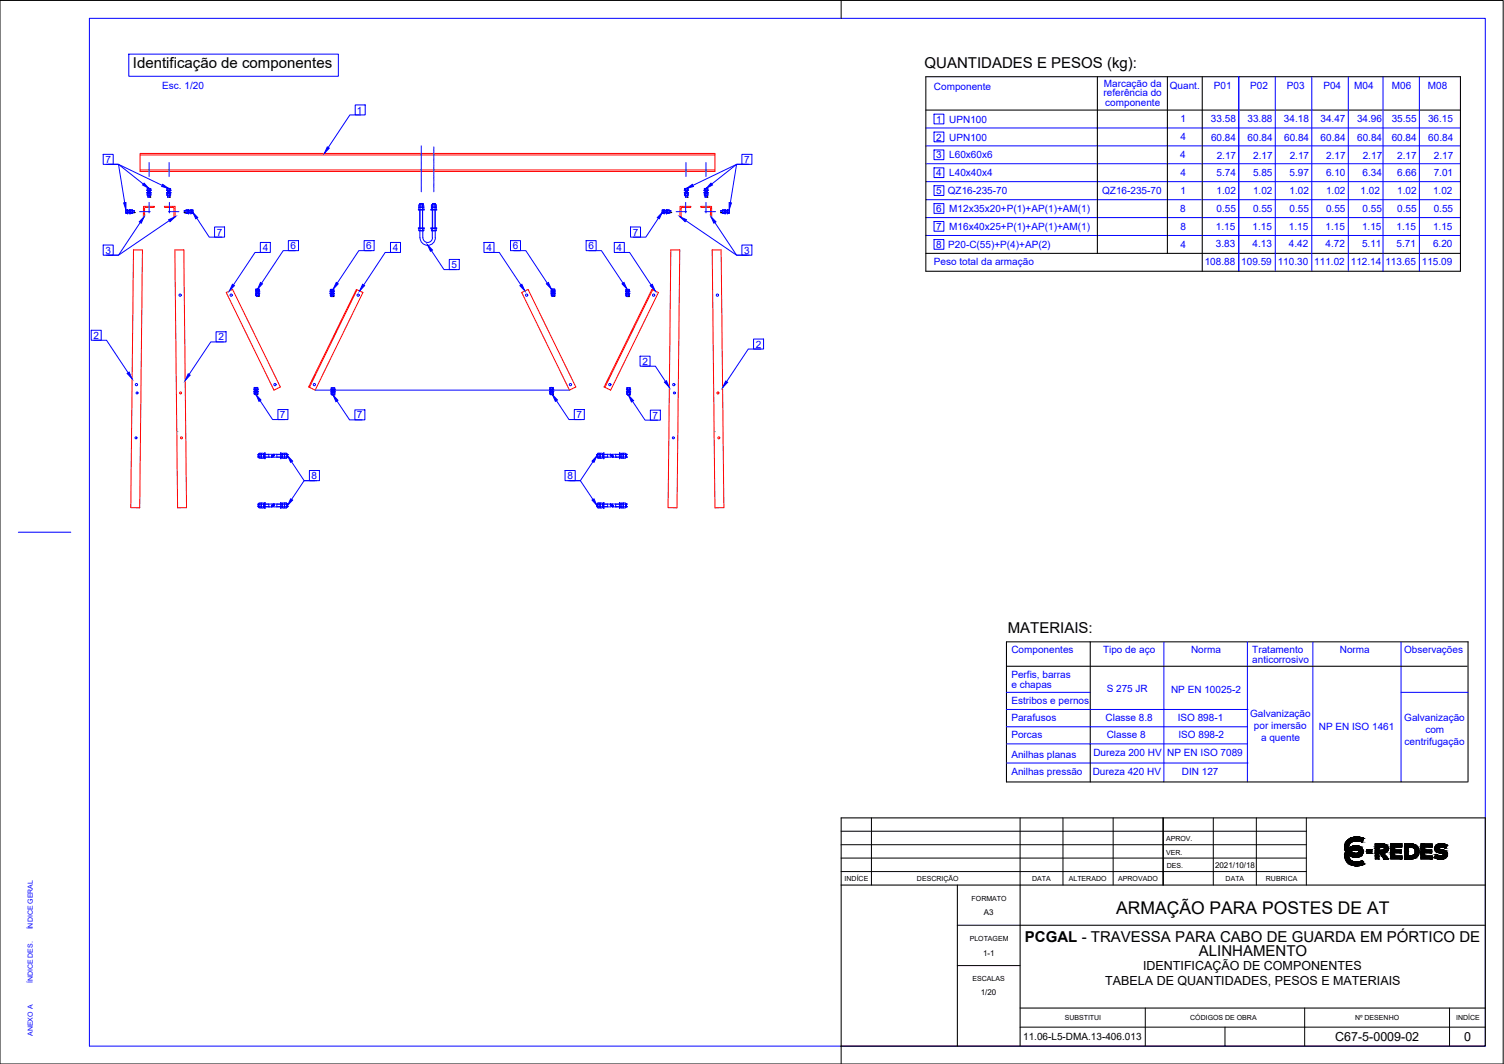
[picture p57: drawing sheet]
<svg xmlns="http://www.w3.org/2000/svg" width="420mm" height="297mm" viewBox="0 0 420 297" stroke-linecap="round" stroke-linejoin="round" font-family="sans-serif">
<defs><g id="words">
<text font-size="4.9" x="311.8" y="255">ARMAÇÃO PARA POSTES DE AT</text>
<g font-size="4.2">
<text x="37.1" y="19.1">Identificação de componentes</text>
<text x="258.3" y="19.1">QUANTIDADES E PESOS (kg):</text>
<text x="281.5" y="176.8">MATERIAIS:</text>
<text x="286.3" y="263">PCGAL - TRAVESSA PARA CABO DE GUARDA EM PÓRTICO DE</text>
<text x="334.9" y="266.9">ALINHAMENTO</text>
</g>
<g font-size="3.5">
<text x="308.8" y="274.9">TABELA DE QUANTIDADES, PESOS E MATERIAIS</text>
<text x="319.3" y="270.8">IDENTIFICAÇÃO DE COMPONENTES</text>
<text x="373" y="290.6">C67-5-0009-02</text>
<text x="409" y="290.7">0</text>
</g>
<g font-size="2.8" fill="#00f">
<text x="45.3" y="24.7">Esc. 1/20</text>
<text x="260.9" y="25">Componente</text>
<text x="308.3" y="26.9">referência do</text>
<text x="308.4" y="24.2">Marcação da</text>
<text x="308.8" y="29.6">componente</text>
<text x="326.8" y="24.8">Quant.</text>
<text x="339.1" y="24.8">P01</text>
<text x="349.3" y="24.8">P02</text>
<text x="359.5" y="24.8">P03</text>
<text x="369.7" y="24.8">P04</text>
<text x="378.3" y="24.8">M04</text>
<text x="388.8" y="24.8">M06</text>
<text x="398.9" y="24.8">M08</text>
<text x="99.7" y="31.7">1</text>
<text x="261.5" y="34.2">1</text>
<text x="265.2" y="34.2">UPN100</text>
<text x="329.8" y="34.1">1</text>
<text x="338.3" y="34.2">33.58</text>
<text x="348.5" y="34.2">33.88</text>
<text x="358.7" y="34.2">34.18</text>
<text x="368.9" y="34.2">34.47</text>
<text x="379.1" y="34.2">34.96</text>
<text x="388.8" y="34.2">35.55</text>
<text x="398.9" y="34.2">36.15</text>
<text x="261.5" y="39.2">2</text>
<text x="265.2" y="39.2">UPN100</text>
<text x="329.8" y="39.1">4</text>
<text x="338.3" y="39.3">60.84</text>
<text x="348.5" y="39.3">60.84</text>
<text x="358.7" y="39.3">60.84</text>
<text x="368.9" y="39.3">60.84</text>
<text x="379.1" y="39.3">60.84</text>
<text x="388.8" y="39.3">60.84</text>
<text x="399" y="39.3">60.84</text>
<text x="29.5" y="45.5">7</text>
<text x="207.9" y="45.5">7</text>
<text x="261.5" y="44.2">3</text>
<text x="265.2" y="44.2">L60x60x6</text>
<text x="329.6" y="44.1">4</text>
<text x="339.9" y="44.3">2.17</text>
<text x="350.1" y="44.3">2.17</text>
<text x="360.3" y="44.3">2.17</text>
<text x="370.5" y="44.3">2.17</text>
<text x="380.7" y="44.3">2.17</text>
<text x="390.4" y="44.3">2.17</text>
<text x="400.6" y="44.3">2.17</text>
<text x="261.5" y="49.2">4</text>
<text x="265.2" y="49.2">L40x40x4</text>
<text x="329.8" y="49.1">4</text>
<text x="339.9" y="49.1">5.74</text>
<text x="350.1" y="49.1">5.85</text>
<text x="360.3" y="49.1">5.97</text>
<text x="370.5" y="49.1">6.10</text>
<text x="380.7" y="49.1">6.34</text>
<text x="390.3" y="49.1">6.66</text>
<text x="400.5" y="49.1">7.01</text>
<text x="261.5" y="54.2">5</text>
<text x="261.5" y="59.2">6</text>
<text x="264.8" y="54.1">QZ16-235-70</text>
<text x="265.2" y="59.2">M12x35x20+P(1)+AP(1)+AM(1)</text>
<text x="307.9" y="54.1">QZ16-235-70</text>
<text x="329.6" y="59.1">8</text>
<text x="329.8" y="54.1">1</text>
<text x="339.9" y="59.3">0.55</text>
<text x="339.9" y="54.3">1.02</text>
<text x="350.1" y="59.3">0.55</text>
<text x="350.1" y="54.3">1.02</text>
<text x="360.3" y="59.3">0.55</text>
<text x="360.3" y="54.3">1.02</text>
<text x="370.5" y="59.3">0.55</text>
<text x="370.5" y="54.3">1.02</text>
<text x="380.1" y="54.3">1.02</text>
<text x="380.7" y="59.3">0.55</text>
<text x="390.3" y="59.3">0.55</text>
<text x="390.3" y="54.3">1.02</text>
<text x="400.3" y="54.3">1.02</text>
<text x="400.5" y="59.3">0.55</text>
<text x="60.5" y="65.8">7</text>
<text x="176.8" y="65.8">7</text>
<text x="261.5" y="64.2">7</text>
<text x="265.2" y="64.2">M16x40x25+P(1)+AP(1)+AM(1)</text>
<text x="329.8" y="64.1">8</text>
<text x="339.7" y="64.1">1.15</text>
<text x="349.9" y="64.1">1.15</text>
<text x="360.1" y="64.1">1.15</text>
<text x="370.3" y="64.1">1.15</text>
<text x="380.5" y="64.1">1.15</text>
<text x="390.1" y="64.1">1.15</text>
<text x="400.3" y="64.1">1.15</text>
<text x="29.5" y="70.8">3</text>
<text x="73.4" y="70.1">4</text>
<text x="81.2" y="69.6">6</text>
<text x="102.3" y="69.6">6</text>
<text x="109.8" y="70.1">4</text>
<text x="135.9" y="70.1">4</text>
<text x="143.3" y="69.6">6</text>
<text x="164.4" y="69.6">6</text>
<text x="172.3" y="70.1">4</text>
<text x="207.9" y="70.8">3</text>
<text x="261.5" y="69.2">8</text>
<text x="264.9" y="69.3">P20-C(55)+P(4)+AP(2)</text>
<text x="329.8" y="69.1">4</text>
<text x="339.7" y="69">3.83</text>
<text x="349.9" y="69">4.13</text>
<text x="360.1" y="69">4.42</text>
<text x="370.3" y="69">4.72</text>
<text x="380.5" y="69">5.11</text>
<text x="390.1" y="69">5.71</text>
<text x="400.3" y="69">6.20</text>
<text x="126.1" y="74.8">5</text>
<text x="260.9" y="73.9">Peso total da armação</text>
<text x="336.5" y="74.1">108.88</text>
<text x="346.8" y="74.1">109.59</text>
<text x="357" y="74.1">110.30</text>
<text x="367.2" y="74.1">111.02</text>
<text x="377.4" y="74.1">112.14</text>
<text x="387" y="74.1">113.65</text>
<text x="397.2" y="74.1">115.09</text>
<text x="26.2" y="94.6">2</text>
<text x="61" y="95">2</text>
<text x="179.5" y="101.8">2</text>
<text x="211.2" y="97.1">2</text>
<text x="78.2" y="116.7">7</text>
<text x="99.7" y="116.8">7</text>
<text x="161" y="116.7">7</text>
<text x="182.3" y="116.9">7</text>
<text x="87" y="133.8">8</text>
<text x="158.5" y="133.8">8</text>
<text x="282.5" y="182.3">Componentes</text>
<text x="308.1" y="182.3">Tipo de aço</text>
<text x="332.7" y="182.3">Norma</text>
<text x="349.8" y="185.2">anticorrosivo</text>
<text x="349.8" y="182.3">Tratamento</text>
<text x="374.3" y="182.3">Norma</text>
<text x="392.3" y="182.3">Observações</text>
<text x="282.5" y="189.3">Perfis, barras</text>
<text x="282.5" y="192">e chapas</text>
<text x="282.5" y="196.6">Estribos e pernos</text>
<text x="309.2" y="193.2">S 275 JR</text>
<text x="327.2" y="193.4">NP EN 10025-2</text>
<text x="282.5" y="201.4">Parafusos</text>
<text x="308.9" y="201.4">Classe 8.8</text>
<text x="329" y="201.4">ISO 898-1</text>
<text x="349.2" y="200.3">Galvanização</text>
<text x="350.3" y="203.6">por imersão</text>
<text x="368.4" y="203.7">NP EN ISO 1461</text>
<text x="392.3" y="201.3">Galvanização</text>
<text x="282.5" y="206.1">Porcas</text>
<text x="309.2" y="206.1">Classe 8</text>
<text x="329.2" y="206.1">ISO 898-2</text>
<text x="352.3" y="206.9">a quente</text>
<text x="392.4" y="208.1">centrifugação</text>
<text x="398.2" y="204.7">com</text>
<text x="282.5" y="211.6">Anilhas planas</text>
<text x="305.4" y="211">Dureza 200 HV</text>
<text x="326.1" y="211">NP EN ISO 7089</text>
<text x="282.5" y="216.4">Anilhas pressão</text>
<text x="305.3" y="216.4">Dureza 420 HV</text>
<text x="330.2" y="216.4">DIN 127</text>
</g>
<text font-size="2.8" x="285.8" y="290.4">11.06-L5-DMA.13-406.013</text>
<g font-size="2.2">
<text x="339.4" y="242.3">2021/10/18</text>
<text x="274.9" y="255.5">A3</text>
<text x="274.6" y="266.8">1-1</text>
<text x="274" y="277.9">1/20</text>
</g>
<g font-size="2">
<text x="325.8" y="238.6">VER.</text>
<text x="325.8" y="234.9">APROV.</text>
<text x="256.2" y="245.8">DESCRIÇÃO</text>
<text x="288.4" y="245.9">DATA</text>
<text x="298.6" y="245.9">ALTERADO</text>
<text x="312.4" y="245.9">APROVADO</text>
<text x="326" y="242.4">DES.</text>
<text x="342.4" y="245.9">DATA</text>
<text x="353.7" y="245.9">RUBRICA</text>
<text x="236" y="246">INDÍCE</text>
<text x="271.4" y="251.4">FORMATO</text>
<text x="270.9" y="262.7">PLOTAGEM</text>
<text x="271.7" y="274">ESCALAS</text>
<text x="297.4" y="284.8">SUBSTITUI</text>
<text x="332.5" y="284.8">CÓDIGOS DE OBRA</text>
<text x="378.5" y="284.8">Nº DESENHO</text>
<text x="406.8" y="284.8">INDÍCE</text>
</g>
<g font-size="2" fill="#00f">
<text x="9.2" y="259.5" transform="rotate(-90 9.2 259.5)">ÍNDICE GERAL</text>
<text x="9.2" y="274.5" transform="rotate(-90 9.2 274.5)">ÍNDICE DES.</text>
<text x="9.2" y="289.2" transform="rotate(-90 9.2 289.2)">ANEXO A</text>
</g>
</g></defs>
<!-- layer: folha -->
<path d="M0 .1h419.9v296.9h-419.9zM235 .1v5M235 292v5" fill="none" stroke="#000" stroke-width=".28"/>
<path d="M25 5.1h389.9v286.9h-389.9zM5.1 148.6h14.7" fill="none" stroke="#00f" stroke-width=".28"/>
<!-- layer: Medio -->
<g fill="none" stroke="#f00" stroke-width=".28">
<path d="M39.2 42.8h160.5v5.1h-160.5zM39.2 47.5h160.5M39.2 43.3h160.5M40.7 57.9h2.3M40.7 57.9l-.3 .3-.1 2.4M43 57.9l.1-.3h-3l-.1 3h.3M46.1 57.9l-.2-.3h3v3l-.3-.1-.1-2.6h-2.4M192.9 57.9v-.3h-2.9l-.1 3 .4-.1 .1-2.6h2.5M195.8 57.8v-.2h3v3l-.3-.1M195.8 57.8l.1 .1h2.3l.3 .3M198.5 58.2v2.3M37.3 69.8h2.5l-.8 72-2.5-.1z"/>
<path d="M187.4 69.8h2.5l-.8 72-2.5-.1zM63.2 81.7l1.8-.9 13.3 27.2-1.8 .9zM99.6 80.8l1.8 .9-13.4 27.2-1.8-.9zM99.7 80.9l-13.3 27.2M145.7 81.7l1.8-.9 13.4 27.2-1.8 .9zM182.1 80.8l1.8 .9-13.3 27.2-1.8-.9zM182.3 80.9l-13.3 27.2M52.1 141.7l-2.5 .1-.7-72h2.4l.8 72M202.2 141.7l-2.5 .1-.7-72h2.5l.7 72"/>
<circle cx="50.4" cy="109.7" r=".28"/>
<circle cx="200.5" cy="109.7" r=".28"/>
<circle cx="50.7" cy="122.2" r=".28"/>
<circle cx="200.8" cy="122.2" r=".28"/>
</g>
<!-- layer: Fino -->
<g fill="none" stroke="#00f" stroke-width=".28">
<path d="M36 15.1h58.5v6.2h-58.5zM258.6 35.7h149.4M260.9 31.9h2.8v2.7h-2.8zM260.9 36.9h2.8v2.7h-2.8zM346.1 21.4v54.3M356.3 21.4v54.3M366.5 21.4v54.3M376.7 21.4v54.3M386.4 21.4v54.3M396.5 21.4v54.3M35.2 58.6h.3v1l-.4-.1zM35.2 58.8v.5l.4 .1"/>
<path d="M35.2 58.6v.2M35.2 59.3v.2M35.6 58.8h-.4M35.6 58.5l.1 1.2zM36 58.8v.6M36.2 59.1l.2 .6zM36.2 59.3l-.5 .1M36.2 58.5l.1 .6zM36.2 58.5l.1 .3h-.6M36.3 59.3h1.2M36.4 59.4v.3M36.4 58.8h1.1"/>
<path d="M36.6 58.6v.7M36.6 58.6v.9M36.6 58.6l.4 .1v.8h-.4M36.6 59.3v.2M37 59.3l.1 .2M37.1 58.6l-.1 .7M37.5 58.8v.5M39 59.1h.8M39.9 59.1h.1M40.2 59.1h.6M40.9 59.1h.1M41 53.8h.6"/>
<path d="M41 53.1l1.2 .1zM41.1 52.7l1-.1 .1 .4h-1.1zM41.1 59.1h.9M41.2 54.1v.4M41.2 54.5h.9M41.2 54.1h.9M41.2 52.6l.2 .1-.1 .4M41.2 54.1h.2M41.3 53.2v.6h-.3M41.3 53.9l.1 1.1M41.3 53.5h.6M41.4 55h.5"/>
<path d="M41.4 52.6h.5M41.7 45.4v.7M41.7 46.3v.1M41.7 46.5v.6M41.7 47.2v.2M41.7 47.5v.6M41.7 48.3v.1M41.7 48.5v.8M41.7 53.8h.5M41.7 56.5v.8M41.7 57.4v.1M41.7 57.7v.6"/>
<path d="M41.7 58.4v.1M41.7 58.7v.7M41.9 52.7v.3M41.9 53.5v.2M41.9 53.8v1.2M41.9 55h.1M41.9 55h-.5M41.9 53v.1M41.9 53.2v.5M41.9 54.5v.5M42.1 52.6l-.2 .1M42.1 54.1h-.2"/>
<path d="M42.1 54.5h-.9M42.1 54.1v.4M42.2 53.8l-.8 .3M46.5 53.8h1.3M46.5 53.1l1.3 .1zM46.6 52.7l1-.1 .1 .4h-1.1zM46.7 54.1v.4M46.7 54.1h1l-.1 .4h-.9M46.7 52.6l.2 .1v.3M46.7 54.1h.2M46.8 53.2v.6h-.3M46.8 53v.1"/>
<path d="M46.8 53.9v.2M46.8 54.5v.5M46.8 55h.1M46.8 55h.7M46.8 53.5h.7M46.9 53.5v.3M46.9 53.9v1.1M46.9 55h.5M46.9 52.6h.5M46.9 54.1h.5M47.1 59.1h.7M47.2 45.4v.7"/>
<path d="M47.2 46.3v.1M47.2 46.5v.6M47.2 47.2v.2M47.2 47.5v.6M47.2 48.3v.1M47.2 48.5v.8M47.3 56.5v.8M47.3 57.4v.1M47.3 57.7v.6M47.3 58.4v.1M47.3 58.7v.7M47.4 53.5v.2"/>
<path d="M47.4 54.5v.5M47.4 53.8v.3M47.5 55h-.1M47.5 53.2v.5M47.6 52.6l-.2 .1 .1 .4M47.6 54.1h-.2M47.6 54.5h-.9M47.8 53.8h-.3v1.2M48 59.1h.1M48.2 59.1h.7M49 59.1h.1M49.2 59.1h.8"/>
<path d="M51.5 58.8v.5M51.5 59.3h.4M51.5 58.8h.4M51.9 59.5l.1-.9 .4 .1v.8M51.9 59.5h.5M52 58.6v.2M52 59.3v.2M52 58.8v.5h.7v.4M52.4 59.3v.2M52.4 58.6v.2M52.4 58.8v.5M52.6 58.8h-.6"/>
<path d="M52.7 58.5v.6zM52.7 59.1v.6zM52.7 58.5v.3h.6M52.8 59.3l.5 .1M53 58.8v.6M53.3 58.5l.1 1.2zM53.4 58.8h.4M53.5 58.6l.4 .1-.1 .9h-.3zM53.8 59.3l.1 .2M53.9 58.6l-.1 .2M53.9 58.8v.5l-.5 .1M116.9 58.5l1.6 .1z"/>
<path d="M117.1 57.9v-.7h1.2v.7M117.1 57.2h.3M117.1 57.9v.6M117.1 57.9h1.2M117.3 58.6v5M117.3 57.9h.7v.5h-.6zM117.3 57.3h.7v.5h-.6zM117.3 56.8h.1M117.3 56.8h.8M117.3 56.8v.4M117.3 56.8h.7M117.4 58.4l-.3 .1"/>
<path d="M117.4 57.8h-.3l.3 .1M117.7 40.7v.7M117.7 41.6v.1M117.7 41.8v.7M117.7 42.6v.1M117.7 42.8v.6M117.7 43.6v.1M117.7 43.8v.6M117.7 44.6v.1M117.7 44.8v.6M117.7 45.5v.2M117.7 45.8v.6"/>
<path d="M117.7 46.6v.1M117.7 46.8v.7M117.7 47.6v.1M117.7 47.8v.6M117.7 48.6v.1M117.7 48.8v.6M117.7 49.6v.1M117.7 49.8v.7M117.7 50.6v.1M117.7 50.8v.6M117.7 51.6v.1M117.7 51.8v.6"/>
<path d="M117.7 52.6v.1M117.7 52.8v.7M118 56.8v.4h.3M118 56.8h.1M118 58.6v5M118 57.8h.3l-.3 .1M118.1 58.4l.2 .1M118.1 56.8v.4M118.3 57.9v.6M120.4 58.5l1.6 .1zM120.6 57.9v-.7h1.2v.7M120.6 57.9v.6"/>
<path d="M120.6 57.9h1.2M120.6 57.2h.3M120.8 58.6v5M120.9 56.8h.1M120.9 56.8v.4M120.9 57.3v.5M120.9 57.9v.5M120.9 58.6v5M120.9 56.8h.7M120.9 56.8h.6M120.9 57.3h.7M120.9 58.4h.7"/>
<path d="M120.9 58.4l-.3 .1M121.2 41v.6M121.2 41.7v.2M121.2 41.9v.7M121.2 42.7v.1M121.2 43v.6M121.2 43.7v.2M121.2 44v.6M121.2 44.7v.1M121.2 45v.6M121.2 45.7v.1M121.2 46v.6"/>
<path d="M121.2 46.7v.2M121.2 47v.6M121.2 47.7v.1M121.2 48v.6M121.2 48.7v.1M121.2 49v.6M121.2 49.7v.1M121.2 49.9v.7M121.2 50.7v.1M121.2 51v.6M121.2 51.7v.2M121.2 52v.6"/>
<path d="M121.2 52.7v.1M121.2 53v.5M121.5 57.3v.5h.3l-.3 .1v.5M121.5 56.8v.4h.3M121.5 56.8h.1M121.5 58.6v5M121.5 58.4l.3 .1M121.6 57.8h-1l1 .1M121.6 56.8v.4M121.6 58.6v5M121.8 57.9v.6M185 58.6h.4v1l-.4-.1z"/>
<path d="M185 58.6l.1 .2M185.1 59.3l-.1 .2M185.5 58.8h-.5v.4v.1l.5 .1M185.5 58.5l.1 1.2zM185.6 58.8h.6M185.8 58.8v.6M186.1 59.3l-.5 .1M186.1 59.1l.2 .6zM186.1 58.5l.1 .6zM186.1 58.5v.3M186.2 59.3h1.2M186.3 58.8h1.1"/>
<path d="M186.3 59.4v.3M186.5 58.6v1l.4-.1v-.9M186.5 58.6h.4M186.5 58.8v.5M186.5 58.6v.2M186.5 59.3v.2M186.9 59.3v.2M186.9 58.6v.2M186.9 58.8v.5M187.4 58.8v.6M187.4 58.8h.1M187.4 59.3v.1"/>
<path d="M188.9 59.1h.7M189.8 59.1h.1M190 59.1h.7M190.8 59.1h.1M191 59.1h.8M191.2 53.8l.5 .1zM191.2 53.1l1.2 .1zM191.2 52.7l1-.1 .1 .4h-1.1zM191.3 54.1v.4M191.3 54.5h.9M191.3 54.1h.9M191.3 52.6l.2 .1v.3"/>
<path d="M191.3 54.1h.2M191.5 53.2v.6h-.3M191.5 53v.1M191.5 53.9v.2M191.5 54.5v.5M191.5 55h.1M191.5 55h.6M191.5 53.5h.6M191.5 53.5v.3M191.5 53.9v1.1M191.5 55h.5M191.5 52.6h.6"/>
<path d="M191.6 56.5v.8M191.6 57.4v.1M191.6 57.7v.6M191.6 58.4v.1M191.6 58.7v.7M191.6 45.4v.7M191.6 46.3v.1M191.6 46.5v.6M191.6 47.2v.2M191.6 47.5v.6M191.6 48.3v.1M191.6 48.5v.8"/>
<path d="M191.8 53.7l.6 .1zM192 52.7v.3M192 53.5v.2M192 53.8v1.2M192.1 55h-.1M192.1 53v.1M192.1 53.2v.5M192.1 54.5v.5M192.2 54.1v.4M192.2 52.6l-.2 .1M192.2 54.1h-.2M192.2 54.5h-.9"/>
<path d="M192.4 53.8l-.9 .3M196.7 53.8h1.2M196.7 53.1l1.2 .1zM196.8 52.7l.9-.1 .1 .4h-1zM196.8 54.1v.4M196.8 54.5h.9M196.8 54.1h.9M196.8 52.6l.2 .1v.3M196.8 54.1h.2M196.9 59.1h.8M197 53.2v.6h-.3M197 53v.1"/>
<path d="M197 53.9v.2M197 54.5v.5M197 55h.1M197 55h.6M197 53.5h.6M197 53.5v.3M197 53.9v1.1M197 55h.5M197 52.6h.6M197.2 45.4v.7M197.2 46.3v.1M197.2 46.5v.6"/>
<path d="M197.2 47.2v.2M197.2 47.5v.6M197.2 48.3v.1M197.2 48.5v.8M197.2 56.5v.8M197.2 57.4v.1M197.2 57.7v.6M197.2 58.4v.1M197.2 58.7v.7M197.5 53.5v.2M197.5 53.8v1.2M197.5 54.5h.2"/>
<path d="M197.6 54.5h-.8M197.6 55h-.1M197.6 53v.1M197.6 53.2v.5M197.6 54.5v.5M197.7 54.1v.4M197.7 52.6l-.2 .1v.3M197.7 54.1h-.2M197.9 53.8l-.9 .3M197.9 59.1h.1M198.1 59.1h.6M198.8 59.1h.2"/>
<path d="M199.1 59.1h.8M201.4 58.8v.5M201.4 59.3h1.2l-.1 .4M201.9 58.6l-.1 .9h.5M201.9 58.6l.4 .1v.8M201.9 58.6v.7M201.9 59.3v.2M202.3 59.3v.2M202.3 58.6v.7M202.5 58.8h-1.1M202.5 58.5l.1 .6zM202.6 59.1l-.1 .6z"/>
<path d="M202.6 58.8h.5M202.6 58.5v.3M202.6 59.3l.5 .1M202.9 58.8v.6M203.1 58.5l.2 1.2zM203.3 58.8h.4M203.4 58.6l.3 .1v.9h-.3zM203.7 58.8v.5l-.4 .1M203.7 59.3l.1 .2M203.8 58.6l-.1 .2M258.6 40.7h149.4M258.6 45.7h149.4"/>
<path d="M258.6 50.7h149.4M258.6 55.7h149.4M260.9 41.9h2.8v2.7h-2.8zM260.9 46.9h2.8v2.7h-2.8zM260.9 51.9h2.8v2.7h-2.8zM260.9 56.8h2.8v2.8h-2.8zM116.9 63.6h1.6v.2h-1.6zM117 64h.1M117.1 64.4h1.2M117.3 63.9v2.5a2.12 2.12 0 0 0 2.1 2.1 2.12 2.12 0 0 0 2.2-2.1v-2h-1M117.4 63.9l.9-.1v.6M117.4 63.8l-.4 .1 .1 .5"/>
<path d="M117.4 64.4h-.3M118 63.9v.5h-.6M118.1 66.4a1.33 1.33 0 0 0 1.4 1.3 1.33 1.33 0 0 0 1.3-1.3M118.3 64.4h-.2v2M120.4 63.6h1.6v.2h-1.6zM120.6 64.4h1.2M120.8 64.4v2M120.9 63.9v.5M121.5 63.9v.5h.3M121.5 63.8l.4 .1-.1 .5M121.6 63.9l-1-.1v.6M121.9 64h.1"/>
<path d="M258.6 60.7h149.4M258.6 65.7h149.4M260.9 61.8h2.8v2.8h-2.8zM260.9 66.9h2.8v2.7h-2.8zM71.4 81.8h.5M71.4 81.2l1.2 .1zM71.4 80.8l1-.1 .1 .4h-1.1zM71.5 82.1v.4M71.5 82.1h1l-.1 .4h-.9M71.5 80.7l.2 .1M71.5 82.1h.2M71.7 81.3v.5h-.3"/>
<path d="M71.7 81.1v.1M71.7 81.9v.2M71.7 82.5v.2M71.7 82.7h.6M71.7 81.5h.6M71.7 82.5h-.2M71.7 81.5v.3M71.7 81.9v.8M71.7 82.5h.6M72 81.8l.6 .1M72.2 80.8v.3M72.2 81.5v.2"/>
<path d="M72.2 81.8l.1 .9M72.2 82.5h.2M72.3 80.7h-.6v.4M72.3 81.1v.1M72.3 81.3v.4M72.3 82.5v.2M72.4 80.7l-.2 .1M72.4 82.1h-.2M72.6 81.9l-.9 .2M92.2 81.8l1.2 .2M92.2 81.3l1.2 .1zM92.4 80.8l-.1 .3h1l-.1-.3"/>
<path d="M92.4 82.1v.5h.9l-.1-.5M92.4 80.8h.8M92.4 82.1h.8M92.4 82.1l.2 .1M92.5 81.1v.2M92.5 81.4v.5l-.3-.1M92.5 82v.1M92.5 82.6v.2M92.5 82.8h.1M92.5 81.5h.6M92.5 82.8h.6M92.5 80.9v.2"/>
<path d="M92.5 81.5v.4M92.5 82v.8M92.5 82.8h.5M93 80.9v.2M93 81.5v.3M93 81.9v.9M93.1 82.8h-.1M93.1 81.1v.2M93.1 81.4v.4M93.1 82.6v.2M93.3 80.8h-.9M93.3 82.1l-.2 .1"/>
<path d="M93.3 82.6h-.9M93.4 82l-.9 .1M153.9 81.8h.6M153.9 81.2l1.2 .1zM154 80.8l.9-.1 .1 .4h-1zM154.1 82.1v.4M154.1 82.1h.9l-.1 .4h-.8M154.1 80.7l.2 .1M154.1 82.1h.2M154.2 81.3v.5h-.3M154.2 81.1v.1M154.2 81.9v.2"/>
<path d="M154.2 82.5v.2M154.2 82.7h.6M154.2 81.5h.6M154.3 81.1v-.4h.1h.4v.4M154.3 81.5v.3M154.3 81.9l-.1 .8M154.3 82.1h.5M154.5 81.8l.6 .1M154.8 81.5v.2M154.8 81.8v.9M154.8 81.1v.1M154.8 81.3v.4"/>
<path d="M154.8 82.5v.2M155 80.7l-.2 .1M155 82.1h-.2M155 82.5h-.9M155.1 81.9h-.3v.2M174.7 81.8l.6 .1M174.7 81.3l1.2 .1zM174.8 80.9l1-.1v.3h-1zM174.8 82.2l1-.1v.5h-.9zM174.9 82.1l.2 .1M175 81.4v.4h-.3M175 81.1v.2"/>
<path d="M175 82v.1M175 82.6v.2M175 82.8h.1M175 81.5h.6M175 82.8h.6M175.1 80.9v.2M175.1 81.5v.4M175.1 82v.8M175.1 82.8h.5M175.4 81.9l.5 .1M175.6 80.9v.2M175.6 81.5v.3"/>
<path d="M175.6 81.9v.9M175.6 82.8h.1M175.6 81.1v.2M175.6 81.4v.4M175.6 82.6v.2M175.8 80.8h-.9M175.8 82.1l-.2 .1M175.8 82.6h-.9M175.9 82l-.8 .1M70.9 109.2l.6 .1M70.9 108.7l1.2 .1zM71 108.2h1v.4h-1z"/>
<path d="M71.1 109.5v.5M71.1 109.5l.9 .1v.4h-.9M71.1 108.2h.2M71.1 109.5l.2 .1M71.2 108.8v.4h-.3M71.2 108.6v.1M71.2 109.3v.2M71.2 110v.1M71.2 110.1l.1 .1M71.2 110.1h.6M71.2 108.9h.6M71.3 109.9l-.2 .1"/>
<path d="M71.3 108.2v.4M71.3 108.9v.4M71.3 109.3v.9M71.3 110.2h.5M71.3 109.5h.5M71.3 110h.5M71.5 109.3h.6M71.8 108.2v.4M71.8 108.9v.3M71.8 109.3v.9M71.8 109.9l.2 .1M71.8 110.1v.1"/>
<path d="M71.8 109.3h.3M71.8 108.6v.1M71.8 108.8v.4M71.8 109.3v.2M71.8 110v.1M72 108.2h-.7M72 109.5l-.2 .1M88 108.9h71.1M92.5 109.3l.5 .1M92.5 108.8l1.1 .1zM92.5 108.3h1l.1 .4h-1.1zM92.5 109.7l1-.1 .1 .5h-1z"/>
<path d="M92.6 108.3h.2M92.6 110.1h.2l-.1 .1M92.7 109.5l.1 .1h-.2M92.7 108.9v.4h-.2M92.7 108.7v.1M92.7 110.2l.1 .1M92.7 110.2l.6 .1M92.7 109h.6M92.8 109v.3M92.8 109.5v.8M92.8 110.3h.5M92.8 110.1h.7"/>
<path d="M93 109.4h.6M93.3 108.3v.5M93.3 109.4v.9M93.3 108.3h-.5v.4M93.3 109.4h.3M93.3 108.9v.4M93.5 108.3h-.2M93.5 109.6h-.7M153.5 109.2l.5 .1M153.5 108.7l1.2 .1zM153.6 108.2h.9l.1 .4h-1zM153.7 109.5v.5"/>
<path d="M153.7 109.5l.9 .1-.1 .4h-.8M153.7 109.5l.2 .1M153.8 108.8v.4h-.3M153.8 108.6v.1M153.8 109.3v.2M153.8 110v.1M153.8 110.1v.1M153.8 110.1h.6M153.8 108.2v.4M153.8 108.9v.4M153.8 109.3v.9M153.8 110.2h.5"/>
<path d="M153.8 110h.6M153.8 109.5h.6M153.9 109.9l-.2 .1M154.1 109.3h.6M154.3 108.2v.4M154.3 108.9v.3M154.3 109.3v.9M154.4 109.9l.2 .1M154.4 110.1l-.1 .1M154.4 109.3h.3M154.4 108.6v.1M154.4 108.8v.4"/>
<path d="M154.4 109.3v.2M154.4 110v.1M154.6 108.2h-.9M154.6 109.5l-.2 .1M175 109.3l.5 .1M175 108.8l1.2 .1zM175.1 108.3h.9l.1 .4h-1zM175.2 108.3h.2M175.3 108.9v.4h-.3M175.3 108.7v.1M175.3 109.5v.1M175.3 110.1v.1"/>
<path d="M175.3 110.2v.1M175.3 110.2l.5 .1M175.3 109h.6M175.3 108.3v.4M175.3 109v.3M175.3 109.5v.8M175.3 110.3h.5M175.3 108.3h.6M175.6 109.4h.6M175.8 108.3l.1 .5M175.8 109.4v.9M175.9 109.4h.3"/>
<path d="M175.9 108.9l-.1 .4M176.1 108.3h-.2M176.1 109.6h-.9M176.1 110.1h-.9M176.1 110.1l-.1-.5h-.8v.5M72.1 127.6h.1M72.1 127.2h.1M72.1 126.9h.1M72.1 126.9v.7M72.1 126.9h.8a.46 .46 0 0 1 0 .5 .46 .46 0 0 1-.5 .2h-.3M72.2 126.8l-.1 .1M72.2 126.8h.1"/>
<path d="M72.2 127.6h.1M72.2 126.8v.8M72.3 127.8h.7M72.4 126.6v.3M72.4 126.9v.7M72.4 127.6v.2M73 127.6v.2M73 126.7l-.6-.2-.1 1.3M73 126.7h.6M73 126.7v1.1M73 127.8h.6M73 126.6v.3"/>
<path d="M73.6 127.6v.2M73.6 126.9v.7h.3M73.6 126.7v1.1M73.6 126.6v.3l.3-.1M73.9 126.9h-.8v.7h.5M73.9 126.4h.2v1.7h-.2zM74.1 126.9h1M74.1 127.6h1.9M74.1 126.8l2 .2M75.1 127.6h.1M75.1 126.8v.8M75.9 127.5v.1"/>
<path d="M75.9 127.3h.1M75.9 127.2v.1M76 127.6h.1M76 127.3h.1M76 127.2l-.2 .3v-.2M76 127.2l.1 .1M76.1 127.2h-.1M76.1 127.3l-.3 .2M76.1 127.3h.1M76.1 127.1l-.1 .1M76.1 127.5l-.1 .1M76.1 127.1h.1"/>
<path d="M76.1 127.3l-.2 .3M76.1 127.3l-.2 .2M76.1 127.4l-.2 .2M76.1 126.9v.2M76.3 127.3v.2M76.4 127.1h.1M76.4 127.5v.1M76.4 126.8v.2M76.4 127.2v.1M76.5 126.8l-.2 .2M76.5 127.6h.1M76.5 126.8h1.9"/>
<path d="M76.5 126.8h.1M76.5 127.2v.1M76.5 126.8l-.1 .4 .2-.3-.3 .2v-.2M76.6 127.1h-.2M76.6 127.1l-.1 .1M76.7 126.9v.2M77.3 126.8v.8M77.3 126.9h1.1M78.4 127.6h-1.9M78.4 126.4l.1 1.7zM78.5 126.9h.9a.43 .43 0 0 1-.2 .7h-.7M78.5 126.8h.3"/>
<path d="M78.8 126.7h.7M78.8 126.7v1.1M78.8 127.8h.7M78.8 126.6l.1 .3M78.9 127.6l-.1 .2M78.9 126.9v.7M79.4 127.6l.1 .2M79.5 126.7v1.1M79.5 126.7h.6v1.1M79.5 127.8h.6M79.5 126.6l-.1 .3M79.5 126.6l.1 .3"/>
<path d="M79.5 126.9h.6v.7h-.5zM79.6 127.6l-.1 .2M80.1 127.6v.2M80.1 126.6v.3M80.1 126.9h.2M80.1 126.8h.2M80.3 126.8v.8v-.7M80.3 126.8v.1M80.3 127.6h-.2M80.3 127.6h.1M80.3 127.2h.1M80.3 126.9h.1"/>
<path d="M166.7 127.6h.1M166.7 127.2h.1M166.7 126.9h.1M166.7 126.9h.9M166.8 126.8l-.1 .1M166.8 126.8v.8l-.1-.7M166.8 126.8h.2M167 127.8h.6M167 126.6l.1 .3M167.1 127.6l-.1 .2M167.1 126.9v.7M167.6 126.9v.7"/>
<path d="M167.6 126.5h-.6v1.3M167.6 126.5v.2M167.6 127.6l.1 .2M167.6 126.7v1.1M167.6 127.8h.7M167.6 126.7h.7M167.6 126.6v.3l.1-.3M167.7 127.6l-.1 .2M167.7 126.9h.5v.7h-1.5M167.7 126.9v.7M168.2 127.6l.1 .2M168.3 126.6l-.1 .3"/>
<path d="M168.3 126.7v1.1M168.3 126.9h.3M168.3 126.8h.3M168.3 127.6h.3M168.6 126.4h.1v1.7h-.1zM168.7 126.9h1M168.7 127.6h1.9M168.7 126.8h1.9M169.7 126.8v.8M170.5 127l.2 .2M170.5 126.9l.2 .3M170.5 126.9v.2"/>
<path d="M170.5 127.1l.2 .1M170.5 126.9v.1M170.6 126.9l.2 .2M170.6 126.8l-.1 .1M170.6 127.2l-.1-.1 .2 .1M170.6 126.8l.2 .2M170.7 126.8h-.1M170.7 127.2v.1M170.7 126.8h.1M170.7 127.2l.1 .3M170.7 126.8l.1 .2M170.7 127.6h.1"/>
<path d="M170.7 127.2h.1M170.8 126.9v.1M170.8 127.5l-.1 .1M170.8 127v.1M171 127.4l.2 .2M171 127.5l.1 .1M171 126.9v.2M171 127.3v.1M171 127.3l.2 .3M171 127.3l.3 .2M171 127.1h.1M171 127.1l.2 .1"/>
<path d="M171.1 127.5v.1M171.1 127.2l-.1 .1M171.1 127.2l.2 .2M171.1 127.6h.1M171.2 127.2l-.1 .1M171.2 127.2v.1M171.2 127.5v.1M171.3 127.5l-.1 .1M171.3 127.3v.2M172 127.6h.1M172 126.9h1.1M172 126.8v.8"/>
<path d="M173.1 126.8l-2.1 .2M173.1 127.6h-2M173.1 126.4l.1 1.7zM173.2 126.9h.3M173.2 126.8h.3M173.2 127.6h.3M173.5 126.7v1.1M173.5 127.8h.6M173.5 126.7h.6M173.5 126.6v.3M173.5 127.6v.2M174.1 126.9h-.5l-.1 .4 .1 .3h.5"/>
<path d="M174.1 127.6v.2M174.1 126.9v.7M174.1 126.7v1.1M174.1 127.8h.7M174.1 126.7h.7v1.1M174.1 126.6v.3M174.2 126.6v.3M174.2 127.6v.2M174.7 126.9h-.5a.45 .45 0 0 0 0 .5 .45 .45 0 0 0 .5 .2M174.7 126.9v.7M174.8 127.6v.2M174.8 126.9h.2"/>
<path d="M174.8 126.8h.2M174.8 126.6v.3M175 126.8h.1M175 127.6h.1M175 126.8v.8M175 126.8v.1M175 127.6h-.2M175 127.2h.1M175 126.9h.1M175 126.9v.7M72.1 141.4h.1M72.1 141.1h.1"/>
<path d="M72.1 140.8h.1M72.1 140.8v.6M72.1 141.4l.1 .1M72.1 140.8l.8-.1v.7M72.1 141.4h.2M72.2 140.7l-.1 .1M72.2 140.7h.1M72.2 141.5h.1M72.2 140.7v.8M72.3 141.7h.7M72.4 140.5v1.2M72.9 141.5h-.7"/>
<path d="M73 140.7v-.2v.2M73 141.4v.3M73 140.5l-.6-.1-.1 1.3M73 140.5l.6-.1v1.3M73 140.5v1.2M73 141.7h.6M73 141.5h.6M73.1 140.7l-.1 1M73.6 141.4v.3M73.6 141.5h.3M73.6 141.4h.3M73.6 140.5v.9"/>
<path d="M73.9 140.7l-.9 .1M73.9 140.3h.2v1.6h-.2zM74.1 141.4h1M74.1 141.5h1.9M75.1 141.5h.1M75.1 140.7v.8M75.8 141.2v.2M75.9 141.4h.1M75.9 141.4v.1M75.9 141.2h.1M75.9 141.1h.1M75.9 141.1v.1"/>
<path d="M76 141.5h.1M76 141.1h.1M76 141.1l-.2 .2M76 140.7l.1 .1M76.1 141.5h-.1M76.1 140.7l-2 .1M76.1 141.1h-.1M76.1 141.1l-.3 .3M76.1 141.2v.2M76.1 140.7v.3M76.1 141.4l-.1 .1M76.1 141.4h.1"/>
<path d="M76.1 141l-.1 .1M76.1 141.2l-.2 .3M76.1 141.3l-.2 .2M76.3 141.2v.2M76.4 141v.1M76.4 141.4l.1 .1M76.4 140.7h.1M76.4 141.1v.1M76.5 141.1h.1M76.5 140.7l-.2 .2M76.5 140.7l1.9 .1M76.5 141.5h1.9"/>
<path d="M76.5 140.7h.1M76.5 140.7l-.2 .3M76.6 140.8l-.3 .2v-.2M76.6 140.8l-.2 .3M76.6 141l-.1 .1M76.6 141h.1M76.7 140.8v.2M77.3 141.4h1.1M77.3 140.7v.8M78.4 140.3l.1 1.6zM78.5 140.7l.9 .1M78.5 141.4h.3"/>
<path d="M78.8 141.7h.7M78.8 140.5v1.2M79.4 141.5h-.9M79.4 140.7l.1 1M79.5 140.5l-.6-.1-.1 1.3M79.5 140.5v1.2M79.5 140.5h.6v1.2M79.5 141.7h.6M79.5 140.5l-.1 .2M79.5 140.5l.1 .2M79.5 140.8h.5M79.5 141.5h.5"/>
<path d="M79.6 140.7l-.1 1M80.1 140.7v1M80.1 140.5v.2M80.1 140.7l.2 .1M80.1 141.5h.2M80.1 141.4h.2M80.3 140.8v.7M80.3 141.4h.1M80.3 141.1h.1M80.3 140.8h.1M166.7 140.8l.1 .7M166.7 141.4h.1"/>
<path d="M166.7 141.1h.1M166.7 140.8h.1M166.7 141.4h.3M167 141.7h.6M167 140.5l.1 .2M167.1 141.4l-.1 .3M167.1 140.7v.7M167.6 140.7v.7M167.6 141.4l.1 .3M167.6 140.5l-.6-.1v1.3M167.6 140.5v1.2M167.6 141.7h.7"/>
<path d="M167.6 140.5h.7v1.2M167.6 140.5l.1 .2M167.7 140.5l-.1 .2M167.7 140.7l-1 .1M167.7 141.4l-.1 .3M167.7 140.8h.5M167.7 140.7v.7M168.2 141.5h-1.4M168.2 140.7l.1 1M168.3 140.5l-.1 .2M168.3 140.7h.3M168.3 141.5h.3"/>
<path d="M168.3 141.4h.3M168.6 140.3h.1v1.6h-.1zM168.7 141.4h1M168.7 141.5h1.9M169.7 140.7v.8M170.5 140.9l.2 .2-.2-.2M170.5 140.9v.1M170.5 141l.1 .1M170.5 140.8l.3 .2M170.5 141h.1M170.5 140.8v.1M170.6 140.7l-.1 .1"/>
<path d="M170.6 140.7l.2 .2M170.6 141.1h.1M170.6 140.7l-1.9 .1M170.7 140.7h-.1M170.7 141.1h.1M170.7 140.7h.1M170.7 141.1v.4M170.7 140.7v.1M170.7 141v.1M170.8 140.7v.3M170.8 141h.1M171 141.3l.1 .2"/>
<path d="M171 141.3l.2 .2M171 140.8v.2M171 141.2v.1M171 141.2l.3 .2M171 141l.1 .1M171 141.4l.2 .1M171.1 140.7l2 .1M171.1 141.2l.1 .3M171.1 141.1l.1 .3M171.1 141.1h.1M171.1 141.1l.2 .2M171.1 141.5h2"/>
<path d="M171.2 141.1h-.1M171.2 141.1h.1M171.2 141.5h.1M171.2 141.4v.1M171.3 141.2v.2M172 141.5h.1M172 141.4h1.1M172 140.7v.8M173.1 140.3l.1 1.6zM173.2 140.7h.3M173.2 141.5h.3M173.2 141.4h.3"/>
<path d="M173.5 141.7h.6M173.5 140.5v.2M173.6 140.8h.5M173.6 141.5h.5M173.6 140.7l-.1 1M174.1 140.5h-.6v1.2M174.1 140.5v1.2M174.1 141.7h.7M174.1 140.5h.7v1.2M174.2 140.5v.2M174.2 141.5h.5M174.2 141.4v.3"/>
<path d="M174.7 140.8l-.5-.1v.7M174.8 140.7l.2 .1M174.8 141.5h.2M174.8 141.4h.2M174.8 140.5v1.2M175 140.7h.1M175 141.5h.1M175 140.7v.8M175 140.7v.1M175 141.4h.1M175 141.1h.1M175 140.8h.1"/>
<path d="M175 140.8v.6M175 141.4v.1M325.1 179.2v39.1M348.5 179.2v39.1M366.8 179.2v39.1M391.4 179.2v39.1M281.2 193.3h23.4M281.2 198.1h67.4M391.4 193.3h18.7M281.2 202.9h67.3M281.2 207.7h67.3M281.2 213h67.4"/>
<circle cx="50.3" cy="82.4" r=".32"/>
<circle cx="64.6" cy="82.4" r=".32"/>
<circle cx="100.1" cy="82.4" r=".32"/>
<circle cx="147.1" cy="82.4" r=".32"/>
<circle cx="182.6" cy="82.4" r=".32"/>
<circle cx="200.4" cy="82.4" r=".32"/>
<circle cx="38.1" cy="107.4" r=".32"/>
<circle cx="38.3" cy="109.7" r=".28"/>
<circle cx="76.8" cy="107.4" r=".32"/>
<circle cx="87.8" cy="107.4" r=".32"/>
<circle cx="159.4" cy="107.4" r=".32"/>
<circle cx="170.4" cy="107.4" r=".32"/>
<circle cx="188.2" cy="107.4" r=".32"/>
<circle cx="188.4" cy="109.7" r=".28"/>
<circle cx="38" cy="122.2" r=".28"/>
<circle cx="188.1" cy="122.2" r=".28"/>
</g>
<!-- layer: Grosso -->
<path d="M49.4 120.5h.1M199.6 120.5h.1" fill="none" stroke="#808080" stroke-width=".28"/>
<!-- layer: Fino -->
<g fill="none" stroke="#000" stroke-width=".28">
<path d="M35.5 58.6h.1M36 58.8h.1M37.5 58.8h.1M37.5 59.1h.1M37.5 59.3h.1M41.1 53h.1M41.3 53.5h.1M41.4 55h.1M41.6 55h.1M41.9 55h.1M46.6 53h.1M46.8 53.5h.1"/>
<path d="M46.9 55h.1M47.1 55h.1M47.4 55h.1M51.5 58.8h.1M51.5 59.1h.1M51.5 59.3h.1M53 58.8h.1M53.5 58.6h.1M185.4 58.6h.1M185.8 58.8h.1M187.4 58.8h.1M187.4 59.1h.1"/>
<path d="M187.4 59.3h.1M191.2 53h.1M191.5 53.5h.1M191.5 55h.1M191.8 55h.1M192 55h.1M196.8 53h.1M197 53.5h.1M197 55h.1M197.3 55h.1M197.5 55h.1M201.4 58.8h.1"/>
<path d="M201.4 59.1h.1M201.4 59.3h.1M202.9 58.8h.1M203.4 58.6h.1M71.4 81.1h.1M71.7 81.5h.1M71.7 82.7h.1M72 82.7h.1M72.2 82.7h.1M92.3 81.1h.1M92.5 81.5h.1M92.5 82.8h.1"/>
<path d="M92.8 82.8h.1M93 82.8h.1M154 81.1h.1M154.2 81.5h.1M154.3 82.7h.1M154.5 82.7h.1M154.8 82.7h.1M174.8 81.1h.1M175 81.5h.1M175.1 82.8h.1M175.3 82.8h.1M175.6 82.8h.1"/>
<path d="M71 108.6h.1M71.2 108.9h.1M71.3 110.2h.1M71.5 110.2h.1M71.8 110.2h.1M92.5 108.7h.1M92.7 109h.1M92.8 110.3h.1M93 110.3h.1M93.3 110.3h.1M153.6 108.6h.1M153.8 108.9h.1"/>
<path d="M153.8 110.2h.1M154.1 110.2h.1M154.3 110.2h.1M175.1 108.7h.1M175.3 109h.1M175.3 110.3h.1M175.6 110.3h.1M175.8 110.3h.1"/>
</g>
<!-- layer: CHAMADAS DESENHO -->
<g fill="#00f" stroke="#00f" stroke-width=".28">
<path d="M91.4 41l.6 .4-1.4 1.4z"/>
<path d="M40.3 60.5l-.8 1.8-.6-.4z"/>
<path d="M47.1 61.3l1.9-.8-1.5 1.4z"/>
<path d="M40.3 51.1l1.3 1.5-1.8-1z"/>
<path d="M45.5 51.5l1.6 1.1-1.9-.5z"/>
<path d="M34.5 56.6h.7v2z"/>
<path d="M53.8 59.3l1.4 1.4-.5 .4z"/>
<path d="M198.6 60.5l1.4 1.4-.6 .4z"/>
<path d="M189.9 60.5l1.9 .8-.4 .6z"/>
<path d="M198.6 51.1l.4 .5-1.7 1z"/>
<path d="M191.8 52.6l1.6-1.1 .3 .6z"/>
<path d="M203.7 56.6h.6l-.6 2z"/>
<path d="M185 59.3l-.8 1.8-.6-.4z"/>
<path d="M72.8 78.9l.5 .3-1.3 1.5z"/>
<path d="M64.9 79.4l.6 .4-1.4 1.4z"/>
<path d="M93.9 78.9l.6 .3-1.4 1.5z"/>
<path d="M101.3 79.4l.5 .4-1.3 1.4z"/>
<path d="M119.4 68.3l1.4 1.5-.5 .3z"/>
<path d="M52.6 104.3l.5 .4-1.4 1.5z"/>
<path d="M35.5 104.3l.6-.4 .8 1.8z"/>
<path d="M71.5 110.2l1.4 1.5-.6 .3z"/>
<path d="M93 110.3l1.4 1.5-.6 .3z"/>
<path d="M154.3 110.2l1.4 1.5-.6 .3z"/>
<path d="M175.6 110.4l1.4 1.4-.6 .4z"/>
<path d="M80.3 127.2l1.4 1.5-.5 .4z"/>
<path d="M81.2 139.3l.5 .3-1.4 1.5z"/>
<path d="M166.7 127.2l-.8 1.9-.5-.4z"/>
<path d="M165.4 139.6l.5-.3 .8 1.8z"/>
<path d="M173.8 79.2l.5-.3 .9 1.8z"/>
<path d="M181.6 79.8l.6-.4 .8 1.8z"/>
<path d="M152.6 79.2l.6-.3 .8 1.8z"/>
<path d="M145.2 79.8l.6-.4 .8 1.8z"/>
<path d="M185.6 106.7l.6-.4 .8 1.9z"/>
<path d="M202.7 106.4l.6 .3-1.4 1.5z"/>
</g>
<g fill="none" stroke="#00f" stroke-width=".28">
<path d="M99.2 29.3h2.8v2.8h-2.8zM100.7 32.1h-3l-6 9.1M28.8 43.1h2.8v2.8h-2.8zM29.6 45.9h3.5l6.9 5.5M45.3 51.8l-12.2-5.9h-3h3l1.7 10.7M193.5 51.8l12.3-5.9h2.9h-2.9l-1.8 10.7M207.3 43.1h2.7v2.8h-2.7zM209.2 45.9h-3.4l-7 5.5M28.8 68.4h2.8v2.8h-2.8zM39.2 62.1l-6.1 9.1h-3.5M47.3 61.6l-14.2 9.6h-3M55 60.9l3.5 5.3h3.5"/>
<path d="M59.9 63.4h2.8v2.8h-2.8zM72.7 67.7h2.8v2.8h-2.8zM74.8 70.5h-3.6l-6 9.1M80.6 67.2h2.8v2.8h-2.8zM82.6 70h-3.5l-6 9.1M101.7 67.2h2.8v2.8h-2.8zM103.8 70h-3.6l-6 9.1M109.1 67.7h2.8v2.8h-2.8zM111.2 70.5h-3.6l-6 9.1M120.5 70l3.5 5.3h3.5M125.5 72.4h2.8v2.9h-2.8zM135.2 67.7h2.8v2.8h-2.8z"/>
<path d="M135.9 70.5h3.6l6 9.1M142.6 67.2h2.8v2.8h-2.8zM143.4 70h3.5l6 9.1M163.7 67.2h2.8v2.8h-2.8zM164.5 70h3.5l6.1 9.1M171.6 67.7h2.8v2.8h-2.8zM172.3 70.5h3.6l6 9.1M176.1 63.4h2.8v2.8h-2.8zM183.9 60.9l-3.5 5.3h-3.5M191.6 61.6l14.2 9.6h2.9M199.7 62.1l6.1 9.1h3.5M207.3 68.4h2.7v2.8h-2.7z"/>
<path d="M25.5 92.2h2.8v2.8h-2.8zM26.2 95h3.6l6 9.1M60.4 92.6h2.8v2.9h-2.8zM62.4 95.5h-3.5l-6.1 9M178.8 99.4h2.8v2.8h-2.8zM210.5 94.7h2.8v2.7h-2.8zM212.5 97.4h-3.5l-6 9.1M72.6 111.8l3.6 5.3h3.4M77.6 114.3h2.8v2.8h-2.8zM94.1 112l3.6 5.2h3.4M99.1 114.4h2.8v2.8h-2.8zM155.4 111.8l3.6 5.3h3.4"/>
<path d="M160.4 114.3h2.8v2.8h-2.8zM176.7 112l3.5 5.3h3.5M179.5 102.2h3.6l2.8 4.3M181.7 114.5h2.8v2.8h-2.8zM81.4 128.9l3.6 5.3h3.5M86.4 131.4h2.8v2.8h-2.8zM87.9 134.2h-2.9l-3.6 5.2M157.9 131.4h2.8v2.8h-2.8zM159.2 134.2h2.9l3.5 5.2M165.6 128.9l-3.5 5.3h-3.5"/>
</g>
<!-- layer: LEGENDA -->
<path d="M235 228.3h179.9v63.7h-179.9zM235 247.1h179.9M267.5 247.1v44.9M285 247.1v44.9M285 258.3h129.9M285 281.4h129.9" fill="none" stroke="#000" stroke-width=".3"/>
<g fill="none" stroke="#000" stroke-width=".28">
<path d="M235 235.8h129.9M235 232.1h129.9M235 239.6h129.9M243.4 228.3v18.8M285 228.3v18.8M297 228.3v18.8M311 228.3v18.8M338.9 228.3v18.8M351 228.3v18.8M364.9 228.3v18.8M235 243.3h129.9M267.5 258.3h17.5"/>
<path d="M267.5 269.6h17.5M285 286.8h129.9M319.9 281.4v10.6M342.2 286.8v5.2M364.5 281.4v10.6M404.9 281.4v10.6"/>
</g>
<path d="M324.9 228.3v18.8" fill="none" stroke="#000" stroke-width=".34"/>
<!-- layer: Grosso -->
<path d="M258.6 30.7h149.4M258.6 21.4h149.4v54.3h-149.4zM306.6 21.4v49.3M326.1 21.4v49.3M335.9 21.4v54.3M258.6 70.7h149.4M304.6 179.2v39.1M410.1 179.2v39.1M410.2 179.2h-129v39.1h128.7M281.2 186h128.7" fill="none" stroke="#000" stroke-width=".3"/>
<!-- layer: 0 -->
<g fill="none" stroke="#000" stroke-width=".28">
<path d="M377.4 237.7a1.66 1.66 0 0 1 2.3-.1v.2a1.45 1.45 0 0 1-2.3-.1zM380.5 235h.1M381.8 237.2h1.4v1h-1.4v-1M381.8 237.2h.1M384.2 235.6a4.7 4.7 0 0 1 3.3 .4 1.3 1.3 0 0 1-.9 2.2l1.2 1.6h-1.2l-1.1-1.6h-.3v1.6h-1zM385.2 236.5h.9a.48 .48 0 0 1 .6 .5 .48 .48 0 0 1-.7 .4h-.8zM388.5 235.6h3.2v.9h-2.2v.7h2v.9h-2v.8h2.2v.9h-3.2zM392.4 235.6a4.2 4.2 0 0 1 3.4 .6 2.16 2.16 0 0 1 .4 2.6 2.16 2.16 0 0 1-2.4 1h-1.4zM393.4 236.5h.5a1.2 1.2 0 0 1 1.5 1.2 1.2 1.2 0 0 1-1.5 1.2h-.5zM396.9 235.6h3.2v.9h-2.2v.7h2.1v.9h-2.1v.8h2.3v.9h-3.3zM401.1 236.2a2.38 2.38 0 0 1 3.1-.2l-.4 .8a1.38 1.38 0 0 0-1.9 0l.7 .4a1.46 1.46 0 0 1 1.7 1.7 2.51 2.51 0 0 1-3.6 .4l.6-.7a1.38 1.38 0 0 0 1.9 .1l-.3-.5a1.58 1.58 0 0 1-1.9-1.9zM403.8 236.8h.1"/>
<path d="M404.2 236h.1M380.6 240.3l.5 .9a3.7 3.7 0 0 1-5.2-1.4l-.2-.8a3.7 3.7 0 0 0 0-2.5 3 3 0 0 1 3.8-2.8l1.5 .3-.5 1.1a2.67 2.67 0 0 0-3.7 1.2v.5l.3-.2a2.49 2.49 0 0 1 3.7 .8 2.07 2.07 0 0 1-3.2 1.7l-.8-.4a1.94 1.94 0 0 0 2.6 1.9l1.2-.3"/>
</g>
<g fill="#000" stroke="#000" stroke-width=".28">
<path d="M378.5 239.3h.6zM378.6 239.3h.5zM378.7 236.1h.3zM379.4 237.3h1.3zM382 237.2h.5zM384.2 235.6h1zM385.8 236.5h1.9zM386 237.4h1.7zM386.3 236.5h1.4zM386.3 237.4h1.4zM386.6 236.6h1.2zM386.7 239.8h1.1z"/>
<path d="M392.4 235.6h.5zM394.1 236.5h2zM394.2 238.9h1.9zM394.4 236.5h1.7zM394.4 238.9h1.7zM400.8 239.4h3.1zM402 238.1h2.3zM402.3 239.9h.4zM402.4 235.5h.3zM402.7 239h1.5zM403.2 238.4h1.1zM377.1 241.3h3.9z"/>
<path d="M375.7 236.6h1.1zM375.7 236.6h1.1z"/>
<path d="M375.7 236.8h1.1zM375.7 236.8h1.1z"/>
<path d="M375.7 236.8h1.1zM375.7 236.8h1.1zM375.7 236.8h1.1zM375.7 236.8h1.1zM375.7 236.8h1.1zM375.7 236.8h1.1z"/>
<path d="M375.7 236.8h1.1zM375.7 236.8h1.1z"/>
<path d="M375.7 236.8h1.1zM375.7 236.8h1.1z"/>
<path d="M375.7 236.8h1.1zM375.7 236.8h1.1z"/>
<path d="M375.7 236.8h4.8zM375.7 236.8h4.8z"/>
<path d="M375.7 236.8h4.8zM375.7 236.8h4.8z"/>
<path d="M375.7 238.7h1.1zM375.7 238.7h1.1zM375.7 238.7h1.1zM375.7 238.7h1.1z"/>
<path d="M375.7 238.7h1.1zM375.7 238.7h1.1z"/>
<path d="M375.7 238.7h1.1zM375.7 238.7h1.1zM375.7 238.7h1.1zM375.7 238.7h1.1z"/>
<path d="M375.7 238.7h1.1zM375.7 238.7h1.1zM375.7 238.7h1.1zM375.7 238.7h1.1z"/>
<path d="M375.7 238.7h1.1zM375.7 238.7h1.1z"/>
<path d="M375.7 235.7h1.2zM375.7 235.7h1.2z"/>
<path d="M375.7 237.2h3zM375.7 237.2h3z"/>
<path d="M375.7 237.2h2.9zM375.7 237.2h2.9z"/>
<path d="M375.7 237.2h2.9zM375.7 237.2h2.9z"/>
<path d="M375.8 235.5h1.3zM375.8 235.5h1.3z"/>
<path d="M375.7 236.3h1.1zM375.7 236.3h1.1z"/>
<path d="M375.7 236.3l1.1 .1zM375.7 236.3l1.1 .1z"/>
<path d="M375.7 236.4l1.1 .1zM375.7 236.4l1.1 .1z"/>
<path d="M375.7 236.5h1.1zM375.7 236.5h1.1z"/>
<path d="M375.7 236.5l1.1 .1zM375.7 236.5l1.1 .1z"/>
<path d="M375.7 236.6l1.1 .1zM375.7 236.6l1.1 .1z"/>
<path d="M375.7 236.7h1.1zM375.7 236.7h1.1z"/>
<path d="M375.7 236.7l1.1 .1zM375.7 236.7l1.1 .1z"/>
<path d="M375.7 236.1h1.1zM375.7 236.1h1.1z"/>
<path d="M375.7 236.1h1.1zM375.7 236.1l1.1 .2z"/>
<path d="M375.7 236.8h1.1zM375.7 236.8h1.1z"/>
<path d="M376.8 236.8h3.7zM376.8 236.8h3.7z"/>
<path d="M376.8 236.8h3.7zM376.8 236.8h3.7zM376.8 236.8h3.7zM376.8 236.8h3.7z"/>
<path d="M376.8 238.7h3.7zM376.8 238.7h3.7z"/>
<path d="M376.8 238.7h3.7zM376.8 238.7h3.7z"/>
<path d="M376.8 238.7h3.7zM376.8 238.7h3.7z"/>
<path d="M375.7 238.7h1.1zM375.7 238.7h1.1z"/>
<path d="M375.7 238.7h1.1zM375.7 238.7h1.1z"/>
<path d="M375.7 238.7l1.1 .1zM375.7 238.7l1.1 .1z"/>
<path d="M375.7 238.8h1.1zM375.7 238.8h1.1z"/>
<path d="M375.7 238.8l1.1 .1zM375.7 238.8l1.1 .1z"/>
<path d="M375.7 238.9l1.1 .1v-.1zM375.7 238.9l1.1 .1h-1.1z"/>
<path d="M375.7 239l1.1 .2zM375.7 239l1.1 .2z"/>
<path d="M375.7 239.2l1.1 .1zM375.7 239.2l1.1 .1z"/>
<path d="M375.7 239.3h1.1zM375.7 239.3h1.1z"/>
<path d="M375.7 235.9l1.1 .1zM375.7 235.9l1.1 .1z"/>
<path d="M375.7 236h1.1zM375.7 236l1.1 .1z"/>
<path d="M376.8 236.8h3.6zM376.8 236.8h3.6z"/>
<path d="M375.7 239.3l1.2 .1zM375.7 239.3l1.2 .1zM375.7 239.4h1.2zM375.7 239.4h1.2z"/>
<path d="M375.7 239.4l1.3 .3-.1-.3zM375.7 239.4l1.3 .3h-1.2z"/>
<path d="M375.7 235.7l1.1 .2 .1-.2zM375.7 235.7l1.1 .2h-1.1z"/>
<path d="M375.8 235.7h1.2zM375.8 235.7h1.1z"/>
<path d="M375.8 239.7l1.3 .1-.1-.1zM375.8 239.7l1.3 .1h-1.2z"/>
<path d="M375.8 235.5h1.3zM375.8 235.5l1.2 .2z"/>
<path d="M377.1 236.6h3.2zM377.1 236.6h3.2z"/>
<path d="M375.9 239.8l1.3 .1zM375.9 239.8l1.3 .1z"/>
<path d="M375.9 235.4h1.3zM375.9 235.4l1.2 .1z"/>
<path d="M375.9 239.9l1.4 .2-.1-.2zM375.9 239.9l1.4 .2h-1.3z"/>
<path d="M375.9 235.3h1.4zM375.9 235.3h1.4z"/>
<path d="M375.9 235.3h1.4zM375.9 235.3l1.3 .1z"/>
<path d="M375.9 237.7h1.5zM375.9 237.7h1.5z"/>
<path d="M375.9 237.7h1.5zM375.9 237.7h1.5z"/>
<path d="M376 237.7l1.5 .1zM376 237.7l1.5 .1z"/>
<path d="M375.9 237.8h1.7zM375.9 237.8h1.7z"/>
<path d="M376 235.2l1.3 .1 .2-.1zM376 235.2l1.3 .1h-1.4z"/>
<path d="M375.9 237.6h1.6zM375.9 237.6l1.5 .1z"/>
<path d="M375.9 237.8l1.8 .1zM375.9 237.8l1.8 .1h-1.8z"/>
<path d="M376 235.1h1.6zM376 235.1l1.5 .1z"/>
<path d="M375.9 237.5h1.8zM375.9 237.5l1.6 .1z"/>
<path d="M376.1 235h1.6zM376 235.1h1.6z"/>
<path d="M375.9 237.9l2 .1zM375.9 237.9l2 .1z"/>
<path d="M375.8 237.4h2zM375.8 237.4l1.9 .1z"/>
<path d="M375.9 238l2.1 .1zM375.9 238l2.1 .1z"/>
<path d="M375.8 237.4h2.1zM375.8 237.4h2z"/>
<path d="M375.8 238.1l2.4 .1zM375.8 238.1l2.4 .1z"/>
<path d="M376.2 234.9h1.8zM376.2 234.9l1.5 .1z"/>
<path d="M376.2 234.9h2zM376.2 234.9h1.8z"/>
<path d="M375.8 237.3h2.4zM375.8 237.3h2.5z"/>
<path d="M375.8 237.3h2.4zM375.8 237.3l2.1 .1z"/>
<path d="M375.8 238.2h2.7zM375.8 238.2h2.7z"/>
<path d="M376.2 234.8h2.1zM376.2 234.8l2 .1z"/>
<path d="M375.7 237.2h2.8zM375.7 237.2h2.9z"/>
<path d="M375.7 237.2h2.8zM375.7 237.2l2.6 .1z"/>
<path d="M375.7 237.2h2.9zM375.7 237.2h2.9z"/>
<path d="M378.6 239.3h.4zM378.7 239.3h.3z"/>
<path d="M375.7 237.2h2.9zM375.7 237.2h3z"/>
<path d="M375.8 238.2h2.8zM375.8 238.2h2.8z"/>
<path d="M376.3 234.8h2.4zM376.3 234.8h2.5z"/>
<path d="M376.3 234.8h2.4zM376.3 234.8h2z"/>
<path d="M375.8 238.2h2.9zM375.8 238.2h2.9z"/>
<path d="M376.3 234.8h2.5zM376.3 234.8h2.7z"/>
<path d="M375.8 238.2h3zM375.8 238.2h3z"/>
<path d="M378.8 233.7h.3zM378.8 233.7h.3zM378.8 233.7h.3z"/>
<path d="M378.6 236.1h.7zM378.2 236.1h1.1z"/>
<path d="M378.8 233.7h.5zM378.7 233.7h.6z"/>
<path d="M378.4 239.3h.8zM378.4 239.3h.7zM378.5 239.3h.6z"/>
<path d="M378.7 233.7h.8zM378.7 233.7h.8z"/>
<path d="M378.2 236.1l1.2 .1zM378.2 236.1l1.2 .1z"/>
<path d="M378.2 236.2h1.3zM378 236.2h1.5z"/>
<path d="M378.2 239.3h1.2zM378.2 239.3h1z"/>
<path d="M378.7 233.7h1.1zM378.3 233.7h1.5z"/>
<path d="M378 236.2l1.7 .1zM377.8 236.3h1.9z"/>
<path d="M378 239.3h1.5zM378 239.3h1.4z"/>
<path d="M379.6 237.4h1.2zM379.6 237.4h1.2z"/>
<path d="M379.6 237.9h1.2zM379.6 237.9h1.2z"/>
<path d="M379.7 237.8h1.1zM379.7 237.8h1.1z"/>
<path d="M377.9 239.2h1.8zM377.9 239.2l1.6 .1z"/>
<path d="M377.8 236.3h2zM377.8 236.3h2z"/>
<path d="M377.8 236.3l2.1 .1zM377.5 236.4h2.4z"/>
<path d="M378.3 233.7h1.6zM378.1 233.7h1.8z"/>
<path d="M377.6 239.1h2.3zM377.6 239.1l2.1 .1z"/>
<path d="M378.1 233.7l2 .1zM378 233.8h2.1z"/>
<path d="M377.5 236.4h2.5zM377.4 236.4h2.6z"/>
<path d="M377.5 239.1h2.5zM377.5 239.1h2.4z"/>
<path d="M377.4 236.4l2.7 .1zM377.3 236.5h2.8z"/>
<path d="M377.3 236.5h2.9zM377.2 236.5h3z"/>
<path d="M378 233.8h2.4zM377.7 233.8h2.7z"/>
<path d="M377.2 236.5l3.1 .1zM377.1 236.6h3.2z"/>
<path d="M377.2 238.9l2.8 .2 .2-.2zM377.2 238.9l2.8 .2h-2.5z"/>
<path d="M377.1 236.6l3.2 .1zM377 236.7h3.3z"/>
<path d="M377 236.7l3.4 .1zM376.8 236.8h3.6z"/>
<path d="M377 238.8h3.3zM377 238.8l3.2 .1zM377.2 238.9h3zM377.2 238.9h3z"/>
<path d="M377.7 233.8l2.8 .1zM377.6 233.9h2.9z"/>
<path d="M376.8 236.8h3.6zM376.8 236.8h3.6z"/>
<path d="M376.8 238.7h3.6zM376.8 238.7h3.6z"/>
<path d="M376.8 238.7h3.6zM376.8 238.7h3.6z"/>
<path d="M376.9 238.7h3.5zM376.9 238.7l3.4 .1z"/>
<path d="M376.8 236.8h3.7zM376.8 236.8h3.7z"/>
<path d="M375.7 236.8l4.8 .1zM375.7 236.8l4.8 .1z"/>
<path d="M376.8 238.7h3.7zM376.8 238.7h3.6z"/>
<path d="M377.6 233.9l3.1 .1zM377.4 234h3.3z"/>
<path d="M375.7 236.9l4.9 .2-.1-.2zM375.7 236.9l4.9 .2h-4.9z"/>
<path d="M379.9 234.9h.7zM379.9 234.9h.7z"/>
<path d="M380.2 234.9h.4zM380.2 234.9l.3 .1z"/>
<path d="M375.7 238.5l4.8 .2 .1-.2zM375.7 238.5l4.8 .2h-4.8zM375.7 238.7h4.8zM375.7 238.7h4.8zM375.7 238.7h4.8zM375.7 238.7h4.8z"/>
<path d="M379.6 234.8h1zM379.6 234.8l1 .1z"/>
<path d="M375.7 238.5h4.9zM375.7 238.5h4.9z"/>
<path d="M379 234.8h1.6zM379 234.8h1.6z"/>
<path d="M379.2 234.8h1.4zM379.2 234.8h1.4z"/>
<path d="M379.3 234.8h1.3zM379.3 234.8h1.3z"/>
<path d="M375.7 237.1h4.9zM375.7 237.1h4.9z"/>
<path d="M375.7 237.1l5 .1zM375.7 237.1l5 .1z"/>
<path d="M376.4 234.6h4.3zM376.4 234.6l4.2 .2h-4.3z"/>
<path d="M378.7 237.2h2zM378.7 237.2h2z"/>
<path d="M378.7 237.2h2zM378.7 237.2h2z"/>
<path d="M378.8 237.2h1.9zM378.8 237.2h1.9z"/>
<path d="M378.9 237.2h1.8zM378.9 237.2h1.8z"/>
<path d="M379 237.2h1.7zM379 237.2h1.7z"/>
<path d="M379 237.2h1.7zM379 237.2h1.7z"/>
<path d="M379.2 237.2l1.5 .1zM379.2 237.2l1.5 .1z"/>
<path d="M379 238.2h1.7zM378.9 238.2h1.8z"/>
<path d="M378.9 238.2h1.8zM378.8 238.2h1.9z"/>
<path d="M375.8 238.2l4.9 .1zM375.8 238.2l4.9 .1z"/>
<path d="M375.7 238.3h5zM375.7 238.3l4.9 .2z"/>
<path d="M377.4 234h3.4zM377.3 234h3.5z"/>
<path d="M376.5 234.6h4.2zM376.5 234.6h4.2z"/>
<path d="M379.2 237.3h1.5zM379.2 237.3h1.5z"/>
<path d="M379.3 237.3h1.4zM379.3 237.3h1.4zM379.4 237.3h1.3z"/>
<path d="M379.4 237.3l1.4 .1zM379.4 237.3l1.4 .1z"/>
<path d="M379.4 238.1l1.3 .1zM379.3 238.2h1.4z"/>
<path d="M379.3 238.2h1.4zM379.3 238.2h1.4z"/>
<path d="M379.3 238.2h1.4zM379.1 238.2h1.6z"/>
<path d="M379.1 238.2h1.6zM379 238.2h1.7z"/>
<path d="M379.5 237.4h1.3zM379.5 237.4h1.3z"/>
<path d="M379.6 237.4l1.2 .1zM379.6 237.4l1.2 .1z"/>
<path d="M379.6 237.5l1.2 .1zM379.6 237.5l1.2 .1z"/>
<path d="M379.6 237.6h1.2zM379.6 237.6h1.2zM379.7 237.6h1.1zM379.7 237.6h1.1z"/>
<path d="M379.7 237.6h1.1zM379.7 237.6h1.1z"/>
<path d="M379.7 237.6l1.1 .1zM379.7 237.6l1.1 .1z"/>
<path d="M379.7 237.9h1.1zM379.7 237.9h1.1z"/>
<path d="M379.7 237.9h1.1zM379.7 237.9h1.1z"/>
<path d="M379.6 237.9l1.2 .1zM379.6 237.9l1.2 .1z"/>
<path d="M379.6 238h1.2zM379.5 238h1.3z"/>
<path d="M379.5 238l1.3 .1zM379.5 238l1.3 .1z"/>
<path d="M379.5 238.1h1.3zM379.4 238.1h1.3z"/>
<path d="M377.3 234h3.6zM377.3 234h3.6z"/>
<path d="M376.6 234.4h4.2zM376.5 234.6h4.2z"/>
<path d="M379.7 237.7l1.1 .1zM379.7 237.7l1.1 .1z"/>
<path d="M379.7 237.8h1.1zM379.7 237.8l1.1 .1z"/>
<path d="M377.3 234h3.7zM377.2 234h3.8zM377.2 234h3.8zM377.2 234h3.8zM377.2 234h3.8zM377.2 234h3.8zM377.2 234h3.8zM377.2 234h3.8zM377.2 234h3.8zM377.2 234h3.8zM377.2 234h3.8zM377.2 234h3.8zM377.2 234h3.8zM377.2 234h3.8z"/>
<path d="M376.8 234.3l4 .1 .1-.1zM376.6 234.4l.2-.1 4 .1z"/>
<path d="M377 234.1h3.9zM376.8 234.3h4.1z"/>
<path d="M377.2 234l3.8 .1zM377.2 234l3.8 .1zM377.1 234.1h3.9zM377.1 234.1h3.9z"/>
<path d="M377.1 234.1h3.9zM377.1 234.1h3.9z"/>
<path d="M377.1 234.1h3.9zM377.1 234.1h3.8z"/>
<path d="M381.8 237.2h1.4zM381.8 237.2h1.4z"/>
<path d="M381.8 237.2h1.4zM381.8 237.2h1.4z"/>
<path d="M381.8 237.2h1.4zM381.8 237.2h1.4z"/>
<path d="M381.8 237.2h1.4zM381.8 237.2h1.4z"/>
<path d="M381.8 238.2h1.4zM382.5 238.2h.7zM381.8 238.2h1.4z"/>
<path d="M382 237.2h.6zM382 237.2h.6z"/>
<path d="M382 237.2h1.2zM381.8 237.2h1.4zM381.8 237.2h1.4zM381.8 237.2h1.4zM381.8 237.2h1.4zM381.8 237.2h1.4zM381.8 237.2h1.4zM381.8 237.2h1.4zM381.8 237.2h1.4zM381.8 237.2h1.4zM381.8 237.2h1.4zM381.8 237.2h1.4z"/>
<path d="M381.8 237.2h1.4zM381.8 237.2h1.4z"/>
<path d="M381.8 237.2l1.4 .2zM381.8 237.2l1.4 .2z"/>
<path d="M381.8 237.4l1.4 .1v-.1zM381.8 237.4l1.4 .1h-1.4z"/>
<path d="M381.8 237.5l1.4 .2v-.2zM381.8 237.5l1.4 .2h-1.4zM381.8 237.7h1.4zM381.8 237.7h1.4z"/>
<path d="M381.8 237.7l1.4 .5v-.5zM381.8 237.7l1.4 .5h-1.4z"/>
<path d="M384.2 236.5l1 .4v-.4zM384.2 236.5l1 .4h-1z"/>
<path d="M384.2 236.9l1 .5v-.5zM384.2 236.9l1 .5h-1z"/>
<path d="M384.2 238.2l1 .8v-.8zM384.2 238.2l1 .8h-1z"/>
<path d="M384.2 239l1 .8v-.8zM384.2 239l1 .8h-1z"/>
<path d="M384.2 235.6h1.6zM384.2 235.6h1.6z"/>
<path d="M384.2 235.6h2zM384.2 235.6h2z"/>
<path d="M384.2 235.6h2.2zM384.2 235.6h2.2z"/>
<path d="M384.2 235.6h2.4zM384.2 235.6h2.4z"/>
<path d="M384.2 235.6l2.7 .1zM384.2 235.6l2.7 .1z"/>
<path d="M384.2 238.2h2.4zM384.2 238.2h2.5z"/>
<path d="M384.2 238.2h2.4zM384.2 238.2h2.4z"/>
<path d="M385.5 238.2l1.7 .8-.6-.8zM385.5 238.2l1.7 .8h-1.1z"/>
<path d="M386.6 239.8h1.2zM386.6 239.8h1.2zM386.6 239.8h1.2zM386.6 239.8h1.2zM386.6 239.8h1.2zM386.6 239.8h1.2z"/>
<path d="M386.7 237.2h1.1zM386.7 237.2h1.1z"/>
<path d="M386.7 239.8h.5zM386.7 239.8h.5z"/>
<path d="M386.7 236.8h1.1zM386.7 236.8h1.1z"/>
<path d="M386.7 237h1.1zM386.7 237h1.1z"/>
<path d="M384.2 235.7l2.9 .1zM384.2 235.7l2.9 .1z"/>
<path d="M384.2 238.1h2.7zM384.2 238.1l2.5 .1z"/>
<path d="M384.2 235.8h3zM384.2 235.8h3z"/>
<path d="M384.2 238h2.9zM384.2 238l2.7 .1z"/>
<path d="M384.2 235.8l3.1 .2zM384.2 235.8l3.1 .2z"/>
<path d="M386.1 239l1.5 .6-.4-.6zM386.1 239l1.5 .6h-1.2z"/>
<path d="M384.2 237.9h3.1zM384.2 237.9l2.9 .1z"/>
<path d="M384.2 236h3.3zM384.2 236h3.3z"/>
<path d="M384.2 237.8h3.2zM384.2 237.8l3.1 .1z"/>
<path d="M384.2 236l3.3 .2zM384.2 236l3.3 .2z"/>
<path d="M384.2 236.2l3.4 .1zM384.2 236.2l3.4 .1z"/>
<path d="M384.2 237.7h3.3zM384.2 237.7l3.2 .1z"/>
<path d="M384.2 237.6h3.4zM384.2 237.6l3.3 .1z"/>
<path d="M384.2 236.3l3.5 .2-.1-.2zM384.2 236.3l3.5 .2h-3.5z"/>
<path d="M384.2 237.6h3.4zM384.2 237.6h3.4z"/>
<path d="M386.4 239.6l1.4 .2-.2-.2zM386.4 239.6l1.4 .2h-1.2zM386.6 239.8h1.2zM386.6 239.8h1.2z"/>
<path d="M384.2 237.4h3.5zM384.2 237.4l3.4 .2z"/>
<path d="M384.2 236.5h3.5zM384.2 236.5h3.5z"/>
<path d="M385.2 236.5h2.5zM385.2 236.5h2.5zM385.8 236.5h1.9z"/>
<path d="M386.1 236.5h1.6zM386.1 236.5h1.6zM386.3 236.5h1.4z"/>
<path d="M386.4 236.5h1.3zM386.4 236.5h1.3z"/>
<path d="M386.4 236.5h1.4zM386.4 236.5h1.4z"/>
<path d="M386.5 237.3l1.2 .1zM386.5 237.3l1.2 .1z"/>
<path d="M386.5 237.4h1.2zM386.4 237.4h1.3z"/>
<path d="M386.4 237.4h1.3zM386.4 237.4h1.3z"/>
<path d="M386.4 237.4h1.3zM386.3 237.4h1.4zM386.2 237.4h1.5z"/>
<path d="M386.2 237.4h1.5zM386 237.4h1.7zM385.8 237.4h1.9z"/>
<path d="M385.8 237.4h1.9zM385.2 237.4h2.5z"/>
<path d="M384.2 237.4h3.5zM384.2 237.4h3.5z"/>
<path d="M386.5 236.5l1.3 .1zM386.5 236.5l1.3 .1zM386.6 236.6h1.2z"/>
<path d="M386.6 236.6l1.2 .1zM386.6 236.6l1.2 .1z"/>
<path d="M386.7 236.7h1.1zM386.7 236.7h1.1z"/>
<path d="M386.7 236.7h1.1zM386.7 236.7h1.1z"/>
<path d="M386.7 236.7l1.1 .1zM386.7 236.7l1.1 .1z"/>
<path d="M386.7 236.8h1.1zM386.7 236.8h1.1z"/>
<path d="M386.7 236.8h1.1zM386.7 236.8h1.1z"/>
<path d="M386.7 236.8l1.1 .1zM386.7 236.8l1.1 .1z"/>
<path d="M386.7 236.9l1.1 .1zM386.7 236.9l1.1 .1z"/>
<path d="M386.7 237l1.1 .1zM386.7 237l1.1 .1z"/>
<path d="M386.7 237.1h1.1zM386.7 237.1h1.1z"/>
<path d="M386.7 237.1l1.1 .1zM386.7 237.1l1.1 .1z"/>
<path d="M386.7 237.2h1.1zM386.7 237.2h1.1z"/>
<path d="M386.7 237.2l1.1 .1zM386.7 237.2l1.1 .1z"/>
<path d="M386.6 237.3h1.2zM386.6 237.3h1.2z"/>
<path d="M386.6 237.3h1.2zM386.5 237.3h1.2z"/>
<path d="M386.7 237h1.1zM386.7 237h1.1z"/>
<path d="M386.6 239.8h1.2zM386.6 239.8h1.2zM386.6 239.8h1.2zM386.6 239.8h1.2z"/>
<path d="M386.6 239.8h1.2zM386.6 239.8h1.2z"/>
<path d="M388.5 236.9h1zM388.5 236.9h1z"/>
<path d="M388.5 237.7h3zM388.5 237.7h3z"/>
<path d="M388.5 236.5l1 .4v-.4zM388.5 236.5l1 .4h-1z"/>
<path d="M388.5 236.9l1 .3v-.3zM388.5 236.9l1 .3h-1z"/>
<path d="M388.5 238.1l1 .4v-.4zM388.5 238.1l1 .4h-1z"/>
<path d="M388.5 238.5l1 .4v-.4zM388.5 238.5l1 .4h-1z"/>
<path d="M388.5 237.2l3 .5v-.5zM388.5 237.2l3 .5h-3z"/>
<path d="M388.5 237.7l3 .4v-.4zM388.5 237.7l3 .4h-3z"/>
<path d="M390.1 235.6h1.6zM389.5 235.6h2.2z"/>
<path d="M389.5 235.6h2.2zM388.9 235.6h2.8z"/>
<path d="M388.9 235.6h2.8zM388.5 235.6h3.2z"/>
<path d="M388.5 235.6l3.2 .4v-.4zM388.5 235.6l3.2 .4h-3.2z"/>
<path d="M388.5 236l3.2 .2v-.2zM388.5 236l3.2 .2h-3.2z"/>
<path d="M388.5 236.2l3.2 .3v-.3zM388.5 236.2l3.2 .3h-3.2z"/>
<path d="M388.5 238.9l3.2 .4v-.4zM388.5 238.9l3.2 .4h-3.2z"/>
<path d="M388.5 239.3l3.2 .5v-.5zM388.5 239.3l3.2 .5h-3.2z"/>
<path d="M392.4 237.7h1zM392.4 237.7h1z"/>
<path d="M392.4 239.8h1zM392.4 239.8h1zM392.4 239.8h1.4z"/>
<path d="M392.4 235.6h.9zM392.4 235.6h.9z"/>
<path d="M392.4 236.5h1zM392.4 236.5h1z"/>
<path d="M392.4 236.5l1 1.2v-1.2zM392.4 236.5l1 1.2h-1z"/>
<path d="M392.4 237.7l1 1.2v-1.2zM392.4 237.7l1 1.2h-1z"/>
<path d="M392.4 239.8h1.4zM392.4 239.8h1.7z"/>
<path d="M392.4 235.6h1.6zM392.4 235.6h1.6z"/>
<path d="M392.4 235.6h1.9zM392.4 235.6h1.9z"/>
<path d="M392.4 239.8h1.7zM392.4 239.8h2z"/>
<path d="M392.4 239.8h2zM392.4 239.8h2.1z"/>
<path d="M392.4 235.6h2.2zM392.4 235.6h2.2z"/>
<path d="M392.4 235.6l2.3 .1zM392.4 235.6l2.3 .1z"/>
<path d="M392.4 235.7h2.6zM392.4 235.7h2.6z"/>
<path d="M392.4 239.7h2.5zM392.4 239.7l2.1 .1z"/>
<path d="M394.9 236.7h1.3zM394.9 236.7h1.3z"/>
<path d="M392.4 235.7l2.8 .1zM392.4 235.7l2.8 .1z"/>
<path d="M392.4 235.8l2.9 .1zM392.4 235.8l2.9 .1z"/>
<path d="M392.4 239.6h2.9zM392.4 239.6l2.5 .1z"/>
<path d="M392.4 235.9l3.1 .1zM392.4 235.9l3.1 .1z"/>
<path d="M395.3 237.4h1.1zM395.3 237.4h1.1z"/>
<path d="M392.4 236l3.3 .1zM392.4 236l3.3 .1z"/>
<path d="M392.4 239.4l2.9 .2 .2-.2zM392.4 239.4l2.9 .2h-2.9z"/>
<path d="M392.4 236.1l3.4 .1zM392.4 236.1l3.4 .1z"/>
<path d="M392.4 236.2l3.6 .2-.2-.2zM392.4 236.2l3.6 .2h-3.6z"/>
<path d="M392.4 239.2l3.1 .2 .3-.2zM392.4 239.2l3.1 .2h-3.1z"/>
<path d="M392.4 236.4l3.7 .1zM392.4 236.4l3.7 .1z"/>
<path d="M392.4 239l3.4 .2 .3-.2zM392.4 239l3.4 .2h-3.4z"/>
<path d="M393.4 236.5h2.7zM393.4 236.5h2.7z"/>
<path d="M393.7 236.5h2.4zM393.7 236.5h2.4z"/>
<path d="M393.9 236.5h2.2zM393.9 236.5h2.2zM394.1 236.5h2z"/>
<path d="M394.2 236.5h1.9zM394.2 236.5h1.9z"/>
<path d="M394.3 236.5h1.8zM394.3 236.5h1.8zM394.4 236.5h1.7z"/>
<path d="M394.4 236.5l1.7 .1zM394.4 236.5l1.7 .1z"/>
<path d="M394.5 238.8l1.6 .1zM394.4 238.9h1.7zM394.3 238.9h1.8z"/>
<path d="M394.3 238.9h1.8zM394.2 238.9h1.9zM393.9 238.9h2.2z"/>
<path d="M393.9 238.9h2.2zM393.4 238.9h2.7z"/>
<path d="M392.4 238.9h3.7zM392.4 238.9l3.7 .1z"/>
<path d="M394.7 236.6l1.5 .1zM394.7 236.6l1.5 .1z"/>
<path d="M394.8 238.7l1.3 .1zM394.7 238.8h1.4z"/>
<path d="M394.7 238.8h1.4zM394.5 238.8h1.6z"/>
<path d="M394.8 236.7h1.4zM394.8 236.7h1.4z"/>
<path d="M394.9 236.7l1.3 .1zM394.9 236.7l1.3 .1z"/>
<path d="M395 236.8l1.3 .1zM395 236.8l1.3 .1z"/>
<path d="M395 238.6l1.2 .1zM395 238.6l1.2 .1z"/>
<path d="M395 238.7h1.2zM394.8 238.7h1.3z"/>
<path d="M395.1 236.9h1.2zM395.1 236.9h1.2z"/>
<path d="M395.1 236.9l1.2 .1zM395.1 236.9l1.2 .1z"/>
<path d="M395.2 238.5h1.1zM395.2 238.5h1.1z"/>
<path d="M395.1 238.5h1.2zM395 238.5h1.3z"/>
<path d="M395 238.5h1.3zM395 238.5l1.2 .1z"/>
<path d="M395.2 237l1.1 .1zM395.2 237l1.1 .1z"/>
<path d="M395.2 237.1l1.2 .1zM395.2 237.1l1.2 .1z"/>
<path d="M395.2 238.3h1.1zM395.2 238.3h1.2z"/>
<path d="M395.2 238.3l1.1 .1zM395.2 238.3l1.1 .1z"/>
<path d="M395.2 238.4h1.1zM395.2 238.4l1.1 .1z"/>
<path d="M395.3 237.2l1.1 .2v-.2zM395.3 237.2l1.1 .2h-1.1z"/>
<path d="M395.3 238.2l1.1 .1v-.1zM395.3 238.2l1.1 .1h-1.2z"/>
<path d="M395.3 237.4h1.1zM395.3 237.4h1.1z"/>
<path d="M395.3 237.4l1.1 .1zM395.3 237.4l1.1 .1z"/>
<path d="M395.3 237.5l1.1 .1zM395.3 237.5l1.1 .1z"/>
<path d="M395.3 237.6l1.1 .1zM395.3 237.6l1.1 .1z"/>
<path d="M395.4 237.7l1 .1zM395.4 237.7l1 .1z"/>
<path d="M395.3 237.8l1.1 .1zM395.3 237.8l1.1 .1z"/>
<path d="M395.3 237.9h1.1zM395.3 237.9h1.1z"/>
<path d="M395.3 237.9l1.1 .1zM395.3 237.9l1.1 .1z"/>
<path d="M395.3 238h1.1zM395.3 238l1.1 .2z"/>
<path d="M396.9 237.7h3.1zM396.9 237.7h3.1z"/>
<path d="M396.9 236.5l1 .4v-.4zM396.9 236.5l1 .4h-1z"/>
<path d="M396.9 236.9l1 .3v-.3zM396.9 236.9l1 .3h-1z"/>
<path d="M396.9 238.1l1 .4v-.4zM396.9 238.1l1 .4h-1z"/>
<path d="M396.9 238.5l1 .4v-.4zM396.9 238.5l1 .4h-1z"/>
<path d="M396.9 237.2l3.1 .5v-.5zM396.9 237.2l3.1 .5h-3.1z"/>
<path d="M396.9 237.7l3.1 .4v-.4zM396.9 237.7l3.1 .4h-3.1z"/>
<path d="M396.9 235.6l3.2 .4v-.4zM396.9 235.6l3.2 .4h-3.2z"/>
<path d="M396.9 236l3.2 .5v-.5zM396.9 236l3.2 .5h-3.2z"/>
<path d="M396.9 238.9l3.3 .4v-.4zM396.9 238.9l3.3 .4h-3.3z"/>
<path d="M396.9 239.3l3.3 .5v-.5zM396.9 239.3l3.3 .5h-3.3z"/>
<path d="M400.7 239.3h3.3zM400.7 239.3h3.3zM400.7 239.3h3.3zM400.7 239.3h3.3zM400.7 239.3h3.3zM400.7 239.3h3.3zM400.7 239.3h3.3zM400.7 239.3h3.3zM400.7 239.3h3.3zM400.7 239.3h3.3z"/>
<path d="M400.7 239.3h3.3zM400.7 239.3h3.3zM400.7 239.3h3.3zM400.7 239.3h3.3z"/>
<path d="M400.9 236.7h1.1zM400.9 236.7h1.1z"/>
<path d="M400.9 236.7h1.1zM400.9 236.7h1.1z"/>
<path d="M400.9 237h1.1zM400.9 237h1.1z"/>
<path d="M400.9 237h1.1zM400.9 237h1.1z"/>
<path d="M400.9 236.6h1.2zM400.9 236.6h1.2z"/>
<path d="M401.2 238.6h.1zM401.2 238.6h.1z"/>
<path d="M401.2 238.6l.4 .1zM401.2 238.6l.4 .1h-.5z"/>
<path d="M401.6 235.7h2.2zM401.6 235.7h2.2z"/>
<path d="M401.1 238.7l.8 .1zM401.1 238.7l.8 .1z"/>
<path d="M401 238.8l1.2 .1zM401 238.8l1.2 .1z"/>
<path d="M400.9 236.7h1.1zM400.9 236.7h1.1z"/>
<path d="M400.9 236.7l1.1 .1zM400.9 236.7l1.1 .1z"/>
<path d="M400.9 236.8h1.1zM400.9 236.8h1z"/>
<path d="M400.9 236.8h1.1zM400.9 236.8h1.1z"/>
<path d="M400.9 236.8l1.1 .1zM400.9 236.8l1.1 .1zM400.9 236.9h1.1zM400.9 236.9h1.1z"/>
<path d="M400.9 236.9h1.1zM400.9 236.9h1.1z"/>
<path d="M400.9 236.9l1.1 .1zM400.9 236.9l1.1 .1z"/>
<path d="M400.9 236.6h1.1zM400.9 236.6l1.1 .1z"/>
<path d="M400.9 237h1.2zM400.9 237h1.2z"/>
<path d="M400.9 236.6h1.2zM400.9 236.6h1.1z"/>
<path d="M400.9 237l1.3 .1zM400.9 237l1.3 .1z"/>
<path d="M400.9 236.5h1.2zM400.9 236.5h1.3z"/>
<path d="M400.9 236.5h1.2zM400.9 236.5l1.2 .1z"/>
<path d="M400.9 237.1h1.4zM400.9 237.1h1.4z"/>
<path d="M401 238.9l1.4 .1zM401 238.9l1.4 .1z"/>
<path d="M400.9 236.5h1.3zM400.9 236.5h1.3z"/>
<path d="M400.9 236.5h1.4zM400.9 236.5h1.4z"/>
<path d="M400.9 236.5h1.4zM400.9 236.5h1.3z"/>
<path d="M400.9 237.1h1.5zM400.9 237.1h1.5z"/>
<path d="M402.3 239.9h.3zM402.4 239.9h.2z"/>
<path d="M400.9 237.1l1.7 .1zM400.9 237.1l1.7 .1z"/>
<path d="M401 236.5h1.4zM401 236.5h1.5z"/>
<path d="M401 236.5h1.4zM400.9 236.5h1.4z"/>
<path d="M401 239h1.5zM401 239h1.5z"/>
<path d="M400.9 237.2h1.9zM400.9 237.2h1.9z"/>
<path d="M401 236.4h1.6zM401 236.4l1.5 .1z"/>
<path d="M402.4 235.5h.5zM402.3 235.5h.6z"/>
<path d="M400.9 237.2h1.9zM400.9 237.2h1.9z"/>
<path d="M400.9 237.2l2.1 .1zM400.9 237.2l2.1 .1z"/>
<path d="M402.2 239.8h.6zM402.2 239.8h.7z"/>
<path d="M402.2 239.8h.6zM402.2 239.8l.5 .1z"/>
<path d="M402.3 235.5h.7zM402.3 235.5h.7z"/>
<path d="M402.3 235.5h.7zM402.2 235.5h.8z"/>
<path d="M402.2 235.5l1.1 .1zM402 235.6h1.3z"/>
<path d="M400.9 237.3h2.3zM400.9 237.3h2.3z"/>
<path d="M403.1 238.8h1.2zM403.1 238.8h1.2z"/>
<path d="M401.9 239.8h1.2zM401.9 239.8h1z"/>
<path d="M401.8 239.8h1.4zM401.8 239.8h1.3z"/>
<path d="M400.9 237.3h2.4zM400.9 237.3h2.4z"/>
<path d="M403.2 238.7h1.1zM403.2 238.7h1.1z"/>
<path d="M402 235.6h1.4zM401.9 235.6h1.5z"/>
<path d="M401 237.3l2.3 .1zM401 237.3l2.3 .1z"/>
<path d="M401 237.4h2.5zM401 237.4h2.5z"/>
<path d="M401.9 235.6l1.7 .1zM401.8 235.7h1.8z"/>
<path d="M401.6 239.8h1.8zM401.6 239.8h1.6z"/>
<path d="M401 237.4h2.6zM401 237.4h2.6z"/>
<path d="M401.4 239.7h2.1zM401.4 239.7l2 .1z"/>
<path d="M401.3 239.7h2.2zM401.3 239.7h2.2z"/>
<path d="M401.8 235.7h1.8zM401.7 235.7h1.9z"/>
<path d="M401.7 235.7h2.1zM401.6 235.7h2.2z"/>
<path d="M401 237.4l2.7 .1zM401 237.4l2.7 .1z"/>
<path d="M401 237.5l2.8 .1zM401 237.5l2.8 .1zM401 237.6h2.8zM401 237.6h2.8z"/>
<path d="M401.1 239.6h2.6zM401.1 239.6l2.4 .1z"/>
<path d="M401 239.6h2.8zM401 239.6h2.7z"/>
<path d="M401.6 235.7l2.4 .1zM401.4 235.8h2.6z"/>
<path d="M401 237.6h3zM401 237.6h3z"/>
<path d="M403.6 236.7h.3zM403.6 236.7h.2z"/>
<path d="M403.4 236.6h.5zM403.4 236.6h.5z"/>
<path d="M403.5 236.6h.4zM403.5 236.6l.4 .1zM403.6 236.7h.3zM403.6 236.7h.3z"/>
<path d="M400.8 239.4h3.1zM400.8 239.4l3 .2z"/>
<path d="M403.2 236.5h.8zM403.2 236.5h.8z"/>
<path d="M403.3 236.5h.7zM403.3 236.5l.6 .1z"/>
<path d="M401.1 237.6l2.9 .1zM401.1 237.6l2.9 .1z"/>
<path d="M401.1 237.7l3 .1zM401.1 237.7l3 .1z"/>
<path d="M400.8 239.4h3.2zM400.8 239.4h3.1zM400.8 239.4h3.1z"/>
<path d="M401.4 235.8l2.7 .1zM401.3 235.9h2.8z"/>
<path d="M402.6 236.4l1.4 .1zM402.6 236.4l1.4 .1z"/>
<path d="M402.8 236.5h1.2zM402.8 236.5h1.2z"/>
<path d="M402.8 236.5h1.2zM402.8 236.5h1.2z"/>
<path d="M403 236.5h1zM403 236.5h1z"/>
<path d="M400.7 239.3h3.3zM400.7 239.3l3.3 .1z"/>
<path d="M401 236.4h3.1zM401 236.4h3zM401 236.4h3zM401 236.4h3z"/>
<path d="M401.3 237.8h2.8zM401.3 237.8h2.8z"/>
<path d="M400.8 239.3h3.3zM400.8 239.3h3.2zM400.7 239.3h3.3zM400.7 239.3h3.3zM400.7 239.3h3.3zM400.7 239.3h3.3zM400.7 239.3h3.3zM400.7 239.3h3.3zM400.7 239.3h3.3zM400.7 239.3h3.3zM400.7 239.3h3.3zM400.7 239.3h3.3z"/>
<path d="M401.3 235.9h2.9zM401.3 235.9h2.9z"/>
<path d="M401 236.3h3.1zM401 236.3l3.1 .1z"/>
<path d="M401.3 237.8l2.8 .1zM401.3 237.8l2.8 .1z"/>
<path d="M401 236.2h3.1zM401 236.2l3.1 .1z"/>
<path d="M401.3 237.9h2.9zM401.3 237.9h2.9z"/>
<path d="M401.3 235.9l2.9 .1zM401.3 235.9l2.9 .1z"/>
<path d="M401.1 236.1h3.1zM401 236.2h3.1z"/>
<path d="M401.5 237.9h2.7zM401.5 237.9h2.7z"/>
<path d="M400.9 239.1l3.2 .2 .1-.2zM400.9 239.1l3.2 .2h-3.3z"/>
<path d="M401.3 236h3zM401.3 236h3z"/>
<path d="M401.2 236l3 .1zM401.2 236l3 .1z"/>
<path d="M401.2 236.1h3zM401.2 236.1h3z"/>
<path d="M401.6 237.9l2.6 .1zM401.6 237.9l2.6 .1z"/>
<path d="M401.6 238l2.7 .1zM401.6 238l2.7 .1zM402 238.1h2.3z"/>
<path d="M402.7 239h1.5zM402.5 239h1.7z"/>
<path d="M401 239h3.2zM401 239l3.2 .1h-3.3z"/>
<path d="M401.3 236h3zM401.3 236h2.9z"/>
<path d="M402.1 238.1h2.2zM402.1 238.1h2.2z"/>
<path d="M402.2 238.1l2.1 .1zM402.2 238.1l2.1 .1z"/>
<path d="M402.2 238.2h2.1zM402.2 238.2h2.1z"/>
<path d="M402.4 238.2h1.9zM402.4 238.2h1.9z"/>
<path d="M403.1 238.8h1.2zM403.1 238.8h1.2z"/>
<path d="M403.1 238.8l1.2 .1zM403 238.9h1.3z"/>
<path d="M403 238.9h1.3zM403 238.9h1.3zM403 238.9h1.3zM403 238.9h1.3z"/>
<path d="M403 238.9h1.3zM402.9 238.9h1.4z"/>
<path d="M402.9 238.9h1.4zM402.7 239h1.5zM402.7 239h1.5z"/>
<path d="M402.6 238.2h1.7zM402.6 238.2h1.7z"/>
<path d="M402.7 238.2h1.6zM402.7 238.2h1.6z"/>
<path d="M402.9 238.2l1.4 .1zM402.9 238.2l1.4 .1zM403 238.3h1.3zM403 238.3h1.3z"/>
<path d="M403 238.3h1.3zM403 238.3h1.3z"/>
<path d="M403.1 238.3l1.2 .1zM403.1 238.3l1.2 .1z"/>
<path d="M403.1 238.4h1.2zM403.1 238.4h1.2zM403.2 238.4h1.1z"/>
<path d="M403.2 238.4l1.1 .1zM403.2 238.4l1.1 .1zM403.2 238.5h1.1zM403.2 238.5h1.1z"/>
<path d="M403.2 238.5h1.1zM403.2 238.5h1.1z"/>
<path d="M403.2 238.5h1.1zM403.2 238.5h1.1z"/>
<path d="M403.3 238.5l1 .1zM403.3 238.5l1 .1zM403.3 238.6h1zM403.3 238.6h1z"/>
<path d="M403.3 238.6l1 .1zM403.3 238.6l1 .1z"/>
<path d="M403.2 238.7h1.1zM403.2 238.7h1.1zM403.2 238.7h1.1zM403.2 238.7h1.1z"/>
<path d="M403.2 238.7h1.1zM403.2 238.7h1.1z"/>
<path d="M403.2 238.7h1.1zM403.2 238.7h1.1z"/>
<path d="M403.2 238.7h1.1zM403.2 238.7l1.1 .1z"/>
<path d="M376 240.1l1.6 .2zM376 240.1l1.6 .2z"/>
<path d="M376 240.3h1.6zM376 240.3h1.6z"/>
<path d="M376.1 240.3l1.8 .1-.3-.1zM376.1 240.3l1.8 .1h-1.7z"/>
<path d="M376.2 240.4l1.9 .1zM376.2 240.4l1.9 .1z"/>
<path d="M376.2 240.5l2.5 .1zM376.2 240.5l2.5 .1z"/>
<path d="M376.3 240.6h2.4zM376.3 240.6h2.4z"/>
<path d="M378.8 241.7h.4zM378.8 241.7h.4z"/>
<path d="M378.7 241.7h.7zM378.7 241.7h.5zM378.8 241.7h.4z"/>
<path d="M378.3 241.7h1.5zM378.3 241.7h1.1zM378.7 241.7h.7zM378.7 241.7h.7z"/>
<path d="M378.1 241.6h1.8zM378.1 241.6l1.7 .1z"/>
<path d="M377.9 241.6h2.4zM377.9 241.6h2z"/>
<path d="M377.6 241.5h2.9zM377.6 241.5l2.7 .1z"/>
<path d="M380.5 240.3l.1 .1zM380.3 240.4h.3z"/>
<path d="M380.3 240.4h.4zM380.3 240.4h.4z"/>
<path d="M377.5 241.5h3.1zM377.5 241.5h3z"/>
<path d="M380.2 240.4l.5 .1zM380 240.5h.7z"/>
<path d="M380 240.5l.7 .1zM379.7 240.6h1z"/>
<path d="M379.7 240.6h1.1zM379.4 240.6h1.4z"/>
<path d="M379.4 240.6h1.4zM378.7 240.6h2.1z"/>
<path d="M376.3 240.6l4.5 .1zM376.3 240.6l4.5 .1z"/>
<path d="M376.3 240.7h4.6zM376.3 240.7h4.6z"/>
<path d="M376.4 240.7l4.5 .2v-.2zM376.4 240.7l4.5 .2h-4.3z"/>
<path d="M376.6 240.9l4.4 .1zM376.6 240.9l4.4 .1z"/>
<path d="M376.7 241h4.3zM376.7 241h4.3z"/>
<path d="M376.8 241l4.3 .2zM376.8 241l4.3 .2z"/>
<path d="M377.1 241.3l3.5 .2 .4-.2zM377.1 241.3l3.5 .2h-3.1z"/>
<path d="M376.9 241.2h4.2zM376.9 241.2h4.2z"/>
<path d="M377 241.2h4.1zM377 241.2h4.1z"/>
<path d="M377 241.2h4.1zM377 241.2l4 .1zM377.1 241.3h3.9z"/>
</g>
<use href="#words"/>
</svg>
